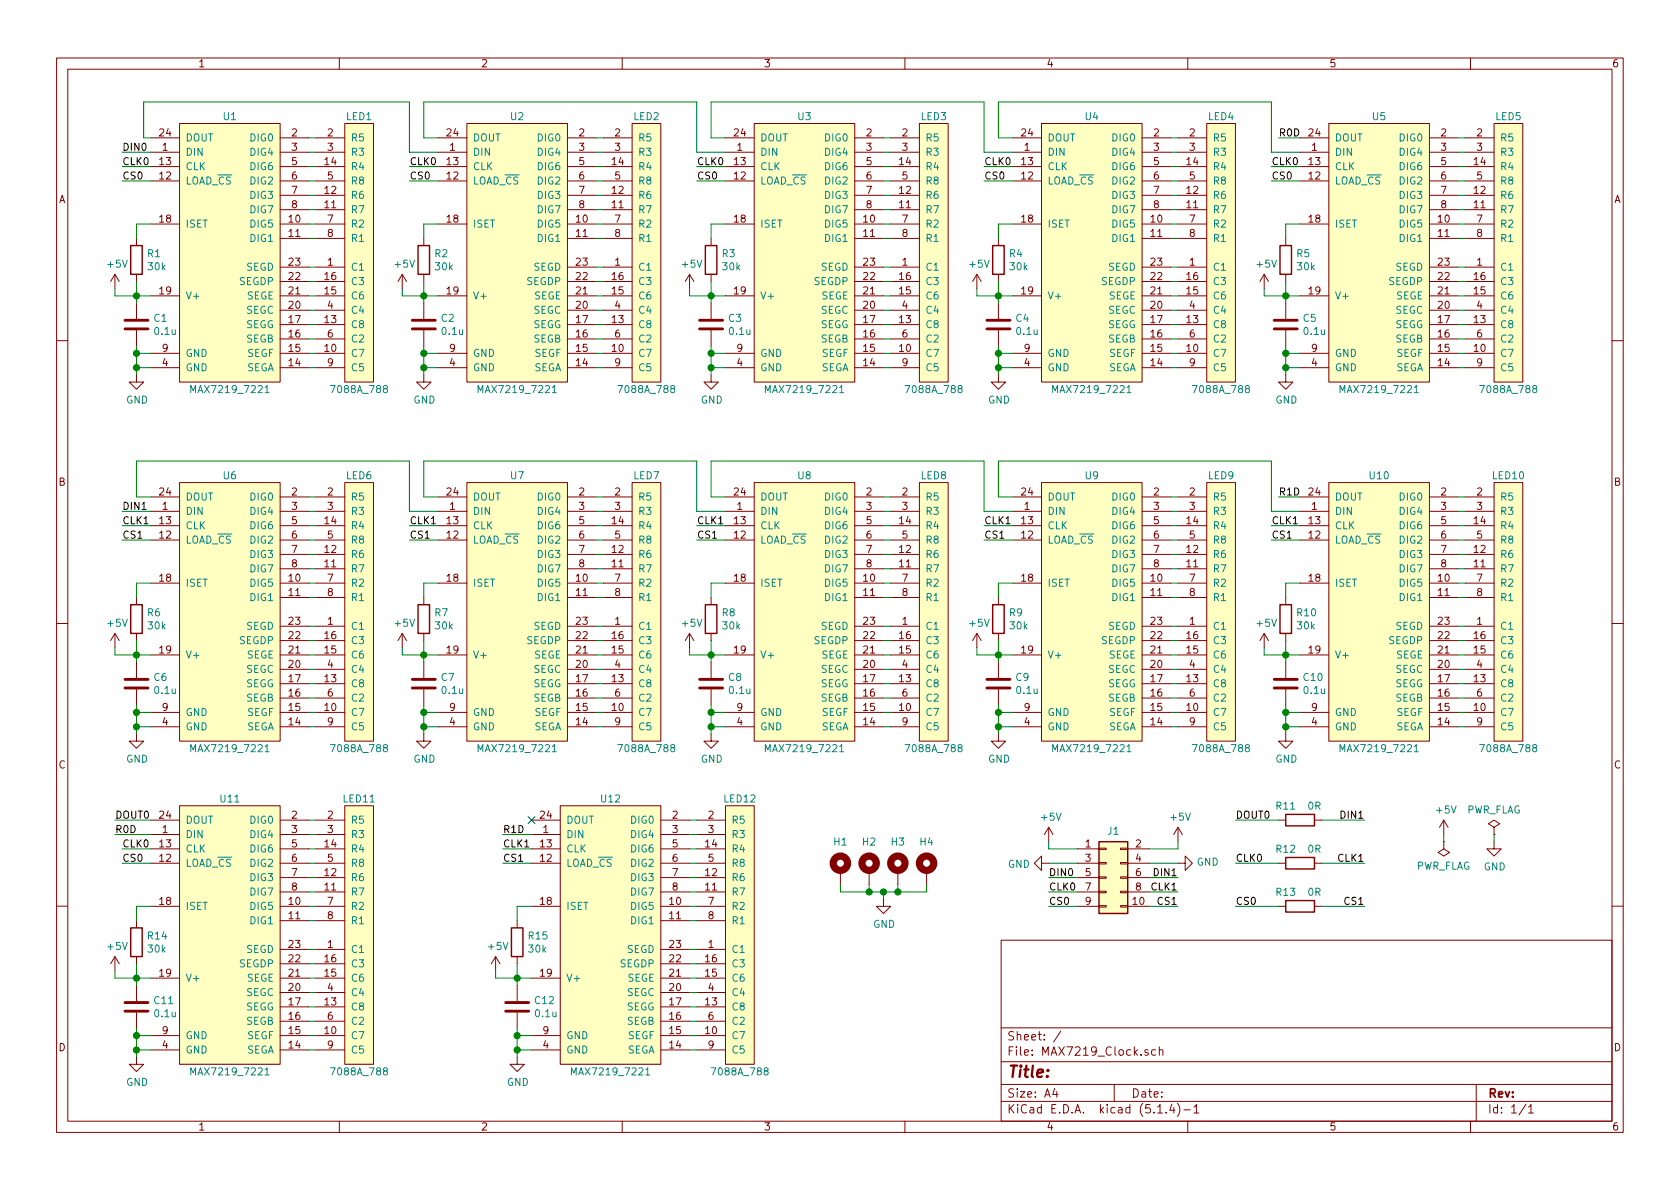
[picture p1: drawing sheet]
<svg xmlns="http://www.w3.org/2000/svg" width="297mm" height="210mm" viewBox="0 0 297 210" stroke-linecap="round" stroke-linejoin="round" font-family="sans-serif">
<defs><g id="words">
<text font-size="2.8" fill="#840000" x="178" y="190.5">Title:</text>
<g font-size="2.1" fill="#840000">
<text x="178" y="184">Sheet: /</text>
<text x="178" y="186.7">File: MAX7219_Clock.sch</text>
<text x="178" y="196.9">KiCad E.D.A. kicad (5.1.4)-1</text>
<text x="178" y="194.1">Size: A4</text>
<text x="200" y="194.1">Date:</text>
<text x="263" y="194.1">Rev:</text>
<text x="263" y="196.9">Id: 1/1</text>
</g>
<g font-size="1.8" fill="#840000">
<text x="35" y="11.9">1</text>
<text x="85" y="11.9">2</text>
<text x="135" y="11.9">3</text>
<text x="185" y="11.9">4</text>
<text x="235" y="11.9">5</text>
<text x="285" y="11.9">6</text>
<text x="28.2" y="29.2">13</text>
<text x="28.2" y="24.1">24</text>
<text x="28.7" y="26.7">1</text>
<text x="51.6" y="24.1">2</text>
<text x="51.6" y="26.7">3</text>
<text x="51.6" y="29.2">5</text>
<text x="57.5" y="29.2">14</text>
<text x="57.9" y="24.1">2</text>
<text x="57.9" y="26.7">3</text>
<text x="79" y="29.2">13</text>
<text x="79" y="24.1">24</text>
<text x="79.5" y="26.7">1</text>
<text x="102.4" y="24.1">2</text>
<text x="102.4" y="26.7">3</text>
<text x="102.4" y="29.2">5</text>
<text x="108.3" y="29.2">14</text>
<text x="108.7" y="24.1">2</text>
<text x="108.7" y="26.7">3</text>
<text x="129.8" y="29.2">13</text>
<text x="129.8" y="24.1">24</text>
<text x="130.3" y="26.7">1</text>
<text x="153.2" y="24.1">2</text>
<text x="153.2" y="26.7">3</text>
<text x="153.2" y="29.2">5</text>
<text x="159.1" y="29.2">14</text>
<text x="159.5" y="24.1">2</text>
<text x="159.5" y="26.7">3</text>
<text x="180.6" y="29.2">13</text>
<text x="180.6" y="24.1">24</text>
<text x="181.1" y="26.7">1</text>
<text x="204" y="24.1">2</text>
<text x="204" y="26.7">3</text>
<text x="204" y="29.2">5</text>
<text x="209.9" y="29.2">14</text>
<text x="210.3" y="24.1">2</text>
<text x="210.3" y="26.7">3</text>
<text x="231.4" y="29.2">13</text>
<text x="231.4" y="24.1">24</text>
<text x="231.9" y="26.7">1</text>
<text x="254.8" y="24.1">2</text>
<text x="254.8" y="26.7">3</text>
<text x="254.8" y="29.2">5</text>
<text x="260.7" y="29.2">14</text>
<text x="261.1" y="24.1">2</text>
<text x="261.1" y="26.7">3</text>
<text x="10.4" y="35.9">A</text>
<text x="28.2" y="31.7">12</text>
<text x="51.6" y="31.7">6</text>
<text x="51.6" y="34.3">7</text>
<text x="57.5" y="34.3">12</text>
<text x="57.9" y="31.7">5</text>
<text x="79" y="31.7">12</text>
<text x="102.4" y="31.7">6</text>
<text x="102.4" y="34.3">7</text>
<text x="108.3" y="34.3">12</text>
<text x="108.7" y="31.7">5</text>
<text x="129.8" y="31.7">12</text>
<text x="153.2" y="31.7">6</text>
<text x="153.2" y="34.3">7</text>
<text x="159.1" y="34.3">12</text>
<text x="159.5" y="31.7">5</text>
<text x="180.6" y="31.7">12</text>
<text x="204" y="31.7">6</text>
<text x="204" y="34.3">7</text>
<text x="209.9" y="34.3">12</text>
<text x="210.3" y="31.7">5</text>
<text x="231.4" y="31.7">12</text>
<text x="254.8" y="31.7">6</text>
<text x="254.8" y="34.3">7</text>
<text x="260.7" y="34.3">12</text>
<text x="261.1" y="31.7">5</text>
<text x="285.4" y="35.9">A</text>
<text x="28.2" y="39.4">18</text>
<text x="51.1" y="39.4">10</text>
<text x="51.1" y="41.9">11</text>
<text x="51.6" y="36.8">8</text>
<text x="57.5" y="36.8">11</text>
<text x="57.9" y="39.4">7</text>
<text x="57.9" y="41.9">8</text>
<text x="79" y="39.4">18</text>
<text x="101.9" y="39.4">10</text>
<text x="101.9" y="41.9">11</text>
<text x="102.4" y="36.8">8</text>
<text x="108.3" y="36.8">11</text>
<text x="108.7" y="39.4">7</text>
<text x="108.7" y="41.9">8</text>
<text x="129.8" y="39.4">18</text>
<text x="152.7" y="39.4">10</text>
<text x="152.7" y="41.9">11</text>
<text x="153.2" y="36.8">8</text>
<text x="159.1" y="36.8">11</text>
<text x="159.5" y="39.4">7</text>
<text x="159.5" y="41.9">8</text>
<text x="180.6" y="39.4">18</text>
<text x="203.5" y="39.4">10</text>
<text x="203.5" y="41.9">11</text>
<text x="204" y="36.8">8</text>
<text x="209.9" y="36.8">11</text>
<text x="210.3" y="39.4">7</text>
<text x="210.3" y="41.9">8</text>
<text x="231.4" y="39.4">18</text>
<text x="254.3" y="39.4">10</text>
<text x="254.3" y="41.9">11</text>
<text x="254.8" y="36.8">8</text>
<text x="260.7" y="36.8">11</text>
<text x="261.1" y="39.4">7</text>
<text x="261.1" y="41.9">8</text>
<text x="51.1" y="47">23</text>
<text x="57.9" y="47">1</text>
<text x="101.9" y="47">23</text>
<text x="108.7" y="47">1</text>
<text x="152.7" y="47">23</text>
<text x="159.5" y="47">1</text>
<text x="203.5" y="47">23</text>
<text x="210.3" y="47">1</text>
<text x="254.3" y="47">23</text>
<text x="261.1" y="47">1</text>
<text x="28.2" y="52.1">19</text>
<text x="51.1" y="52.1">21</text>
<text x="51.1" y="49.5">22</text>
<text x="57.5" y="52.1">15</text>
<text x="57.5" y="49.5">16</text>
<text x="79" y="52.1">19</text>
<text x="101.9" y="52.1">21</text>
<text x="101.9" y="49.5">22</text>
<text x="108.3" y="52.1">15</text>
<text x="108.3" y="49.5">16</text>
<text x="129.8" y="52.1">19</text>
<text x="152.7" y="52.1">21</text>
<text x="152.7" y="49.5">22</text>
<text x="159.1" y="52.1">15</text>
<text x="159.1" y="49.5">16</text>
<text x="180.6" y="52.1">19</text>
<text x="203.5" y="52.1">21</text>
<text x="203.5" y="49.5">22</text>
<text x="209.9" y="52.1">15</text>
<text x="209.9" y="49.5">16</text>
<text x="231.4" y="52.1">19</text>
<text x="254.3" y="52.1">21</text>
<text x="254.3" y="49.5">22</text>
<text x="260.7" y="52.1">15</text>
<text x="260.7" y="49.5">16</text>
<text x="51.1" y="59.7">16</text>
<text x="51.1" y="57.1">17</text>
<text x="51.1" y="54.6">20</text>
<text x="57.5" y="57.1">13</text>
<text x="57.9" y="54.6">4</text>
<text x="57.9" y="59.7">6</text>
<text x="101.9" y="59.7">16</text>
<text x="101.9" y="57.1">17</text>
<text x="101.9" y="54.6">20</text>
<text x="108.3" y="57.1">13</text>
<text x="108.7" y="54.6">4</text>
<text x="108.7" y="59.7">6</text>
<text x="152.7" y="59.7">16</text>
<text x="152.7" y="57.1">17</text>
<text x="152.7" y="54.6">20</text>
<text x="159.1" y="57.1">13</text>
<text x="159.5" y="54.6">4</text>
<text x="159.5" y="59.7">6</text>
<text x="203.5" y="59.7">16</text>
<text x="203.5" y="57.1">17</text>
<text x="203.5" y="54.6">20</text>
<text x="209.9" y="57.1">13</text>
<text x="210.3" y="54.6">4</text>
<text x="210.3" y="59.7">6</text>
<text x="254.3" y="59.7">16</text>
<text x="254.3" y="57.1">17</text>
<text x="254.3" y="54.6">20</text>
<text x="260.7" y="57.1">13</text>
<text x="261.1" y="54.6">4</text>
<text x="261.1" y="59.7">6</text>
<text x="28.7" y="64.8">4</text>
<text x="28.7" y="62.2">9</text>
<text x="51.1" y="64.8">14</text>
<text x="51.1" y="62.2">15</text>
<text x="57.5" y="62.2">10</text>
<text x="57.9" y="64.8">9</text>
<text x="79.5" y="64.8">4</text>
<text x="79.5" y="62.2">9</text>
<text x="101.9" y="64.8">14</text>
<text x="101.9" y="62.2">15</text>
<text x="108.3" y="62.2">10</text>
<text x="108.7" y="64.8">9</text>
<text x="130.3" y="64.8">4</text>
<text x="130.3" y="62.2">9</text>
<text x="152.7" y="64.8">14</text>
<text x="152.7" y="62.2">15</text>
<text x="159.1" y="62.2">10</text>
<text x="159.5" y="64.8">9</text>
<text x="181.1" y="64.8">4</text>
<text x="181.1" y="62.2">9</text>
<text x="203.5" y="64.8">14</text>
<text x="203.5" y="62.2">15</text>
<text x="209.9" y="62.2">10</text>
<text x="210.3" y="64.8">9</text>
<text x="231.9" y="64.8">4</text>
<text x="231.9" y="62.2">9</text>
<text x="254.3" y="64.8">14</text>
<text x="254.3" y="62.2">15</text>
<text x="260.7" y="62.2">10</text>
<text x="261.1" y="64.8">9</text>
<text x="10.4" y="85.9">B</text>
<text x="28.2" y="87.6">24</text>
<text x="51.6" y="87.6">2</text>
<text x="57.9" y="87.6">2</text>
<text x="79" y="87.6">24</text>
<text x="102.4" y="87.6">2</text>
<text x="108.7" y="87.6">2</text>
<text x="129.8" y="87.6">24</text>
<text x="153.2" y="87.6">2</text>
<text x="159.5" y="87.6">2</text>
<text x="180.6" y="87.6">24</text>
<text x="204" y="87.6">2</text>
<text x="210.3" y="87.6">2</text>
<text x="231.4" y="87.6">24</text>
<text x="254.8" y="87.6">2</text>
<text x="261.1" y="87.6">2</text>
<text x="285.4" y="85.9">B</text>
<text x="28.2" y="95.2">12</text>
<text x="28.2" y="92.7">13</text>
<text x="28.7" y="90.2">1</text>
<text x="51.6" y="90.2">3</text>
<text x="51.6" y="92.7">5</text>
<text x="51.6" y="95.2">6</text>
<text x="57.5" y="92.7">14</text>
<text x="57.9" y="90.2">3</text>
<text x="57.9" y="95.2">5</text>
<text x="79" y="95.2">12</text>
<text x="79" y="92.7">13</text>
<text x="79.5" y="90.2">1</text>
<text x="102.4" y="90.2">3</text>
<text x="102.4" y="92.7">5</text>
<text x="102.4" y="95.2">6</text>
<text x="108.3" y="92.7">14</text>
<text x="108.7" y="90.2">3</text>
<text x="108.7" y="95.2">5</text>
<text x="129.8" y="95.2">12</text>
<text x="129.8" y="92.7">13</text>
<text x="130.3" y="90.2">1</text>
<text x="153.2" y="90.2">3</text>
<text x="153.2" y="92.7">5</text>
<text x="153.2" y="95.2">6</text>
<text x="159.1" y="92.7">14</text>
<text x="159.5" y="90.2">3</text>
<text x="159.5" y="95.2">5</text>
<text x="180.6" y="95.2">12</text>
<text x="180.6" y="92.7">13</text>
<text x="181.1" y="90.2">1</text>
<text x="204" y="90.2">3</text>
<text x="204" y="92.7">5</text>
<text x="204" y="95.2">6</text>
<text x="209.9" y="92.7">14</text>
<text x="210.3" y="90.2">3</text>
<text x="210.3" y="95.2">5</text>
<text x="231.4" y="95.2">12</text>
<text x="231.4" y="92.7">13</text>
<text x="231.9" y="90.2">1</text>
<text x="254.8" y="90.2">3</text>
<text x="254.8" y="92.7">5</text>
<text x="254.8" y="95.2">6</text>
<text x="260.7" y="92.7">14</text>
<text x="261.1" y="90.2">3</text>
<text x="261.1" y="95.2">5</text>
<text x="51.6" y="97.8">7</text>
<text x="51.6" y="100.3">8</text>
<text x="57.5" y="100.3">11</text>
<text x="57.5" y="97.8">12</text>
<text x="102.4" y="97.8">7</text>
<text x="102.4" y="100.3">8</text>
<text x="108.3" y="100.3">11</text>
<text x="108.3" y="97.8">12</text>
<text x="153.2" y="97.8">7</text>
<text x="153.2" y="100.3">8</text>
<text x="159.1" y="100.3">11</text>
<text x="159.1" y="97.8">12</text>
<text x="204" y="97.8">7</text>
<text x="204" y="100.3">8</text>
<text x="209.9" y="100.3">11</text>
<text x="209.9" y="97.8">12</text>
<text x="254.8" y="97.8">7</text>
<text x="254.8" y="100.3">8</text>
<text x="260.7" y="100.3">11</text>
<text x="260.7" y="97.8">12</text>
<text x="28.2" y="102.9">18</text>
<text x="51.1" y="102.9">10</text>
<text x="51.1" y="105.4">11</text>
<text x="57.9" y="102.9">7</text>
<text x="57.9" y="105.4">8</text>
<text x="79" y="102.9">18</text>
<text x="101.9" y="102.9">10</text>
<text x="101.9" y="105.4">11</text>
<text x="108.7" y="102.9">7</text>
<text x="108.7" y="105.4">8</text>
<text x="129.8" y="102.9">18</text>
<text x="152.7" y="102.9">10</text>
<text x="152.7" y="105.4">11</text>
<text x="159.5" y="102.9">7</text>
<text x="159.5" y="105.4">8</text>
<text x="180.6" y="102.9">18</text>
<text x="203.5" y="102.9">10</text>
<text x="203.5" y="105.4">11</text>
<text x="210.3" y="102.9">7</text>
<text x="210.3" y="105.4">8</text>
<text x="231.4" y="102.9">18</text>
<text x="254.3" y="102.9">10</text>
<text x="254.3" y="105.4">11</text>
<text x="261.1" y="102.9">7</text>
<text x="261.1" y="105.4">8</text>
<text x="51.1" y="113">22</text>
<text x="51.1" y="110.5">23</text>
<text x="57.5" y="113">16</text>
<text x="57.9" y="110.5">1</text>
<text x="101.9" y="113">22</text>
<text x="101.9" y="110.5">23</text>
<text x="108.3" y="113">16</text>
<text x="108.7" y="110.5">1</text>
<text x="152.7" y="113">22</text>
<text x="152.7" y="110.5">23</text>
<text x="159.1" y="113">16</text>
<text x="159.5" y="110.5">1</text>
<text x="203.5" y="113">22</text>
<text x="203.5" y="110.5">23</text>
<text x="209.9" y="113">16</text>
<text x="210.3" y="110.5">1</text>
<text x="254.3" y="113">22</text>
<text x="254.3" y="110.5">23</text>
<text x="260.7" y="113">16</text>
<text x="261.1" y="110.5">1</text>
<text x="28.2" y="115.6">19</text>
<text x="51.1" y="118.1">20</text>
<text x="51.1" y="115.6">21</text>
<text x="57.5" y="115.6">15</text>
<text x="57.9" y="118.1">4</text>
<text x="79" y="115.6">19</text>
<text x="101.9" y="118.1">20</text>
<text x="101.9" y="115.6">21</text>
<text x="108.3" y="115.6">15</text>
<text x="108.7" y="118.1">4</text>
<text x="129.8" y="115.6">19</text>
<text x="152.7" y="118.1">20</text>
<text x="152.7" y="115.6">21</text>
<text x="159.1" y="115.6">15</text>
<text x="159.5" y="118.1">4</text>
<text x="180.6" y="115.6">19</text>
<text x="203.5" y="118.1">20</text>
<text x="203.5" y="115.6">21</text>
<text x="209.9" y="115.6">15</text>
<text x="210.3" y="118.1">4</text>
<text x="231.4" y="115.6">19</text>
<text x="254.3" y="118.1">20</text>
<text x="254.3" y="115.6">21</text>
<text x="260.7" y="115.6">15</text>
<text x="261.1" y="118.1">4</text>
<text x="28.7" y="125.7">9</text>
<text x="51.1" y="125.7">15</text>
<text x="51.1" y="123.2">16</text>
<text x="51.1" y="120.6">17</text>
<text x="57.5" y="125.7">10</text>
<text x="57.5" y="120.6">13</text>
<text x="57.9" y="123.2">6</text>
<text x="79.5" y="125.7">9</text>
<text x="101.9" y="125.7">15</text>
<text x="101.9" y="123.2">16</text>
<text x="101.9" y="120.6">17</text>
<text x="108.3" y="125.7">10</text>
<text x="108.3" y="120.6">13</text>
<text x="108.7" y="123.2">6</text>
<text x="130.3" y="125.7">9</text>
<text x="152.7" y="125.7">15</text>
<text x="152.7" y="123.2">16</text>
<text x="152.7" y="120.6">17</text>
<text x="159.1" y="125.7">10</text>
<text x="159.1" y="120.6">13</text>
<text x="159.5" y="123.2">6</text>
<text x="181.1" y="125.7">9</text>
<text x="203.5" y="125.7">15</text>
<text x="203.5" y="123.2">16</text>
<text x="203.5" y="120.6">17</text>
<text x="209.9" y="125.7">10</text>
<text x="209.9" y="120.6">13</text>
<text x="210.3" y="123.2">6</text>
<text x="231.9" y="125.7">9</text>
<text x="254.3" y="125.7">15</text>
<text x="254.3" y="123.2">16</text>
<text x="254.3" y="120.6">17</text>
<text x="260.7" y="125.7">10</text>
<text x="260.7" y="120.6">13</text>
<text x="261.1" y="123.2">6</text>
<text x="28.7" y="128.3">4</text>
<text x="51.1" y="128.3">14</text>
<text x="57.9" y="128.3">9</text>
<text x="79.5" y="128.3">4</text>
<text x="101.9" y="128.3">14</text>
<text x="108.7" y="128.3">9</text>
<text x="130.3" y="128.3">4</text>
<text x="152.7" y="128.3">14</text>
<text x="159.5" y="128.3">9</text>
<text x="181.1" y="128.3">4</text>
<text x="203.5" y="128.3">14</text>
<text x="210.3" y="128.3">9</text>
<text x="231.9" y="128.3">4</text>
<text x="254.3" y="128.3">14</text>
<text x="261.1" y="128.3">9</text>
<text x="10.4" y="135.9">C</text>
<text x="285.4" y="135.9">C</text>
<text x="28.2" y="149.9">13</text>
<text x="28.2" y="144.8">24</text>
<text x="28.7" y="147.3">1</text>
<text x="51.6" y="144.8">2</text>
<text x="51.6" y="147.3">3</text>
<text x="51.6" y="149.9">5</text>
<text x="57.5" y="149.9">14</text>
<text x="57.9" y="144.8">2</text>
<text x="57.9" y="147.3">3</text>
<text x="95.6" y="149.9">13</text>
<text x="95.6" y="144.8">24</text>
<text x="96" y="147.3">1</text>
<text x="118.9" y="144.8">2</text>
<text x="118.9" y="147.3">3</text>
<text x="118.9" y="149.9">5</text>
<text x="124.8" y="149.9">14</text>
<text x="125.2" y="144.8">2</text>
<text x="125.2" y="147.3">3</text>
<text x="191.9" y="149.9">1</text>
<text x="200.8" y="149.9">2</text>
<text x="28.2" y="152.4">12</text>
<text x="51.6" y="152.4">6</text>
<text x="51.6" y="154.9">7</text>
<text x="57.5" y="154.9">12</text>
<text x="57.9" y="152.4">5</text>
<text x="95.6" y="152.4">12</text>
<text x="118.9" y="152.4">6</text>
<text x="118.9" y="154.9">7</text>
<text x="124.8" y="154.9">12</text>
<text x="125.2" y="152.4">5</text>
<text x="191.9" y="152.4">3</text>
<text x="191.9" y="154.9">5</text>
<text x="200.8" y="152.4">4</text>
<text x="200.8" y="154.9">6</text>
<text x="28.2" y="160">18</text>
<text x="51.1" y="160">10</text>
<text x="51.6" y="157.5">8</text>
<text x="57.5" y="157.5">11</text>
<text x="57.9" y="160">7</text>
<text x="95.6" y="160">18</text>
<text x="118.4" y="160">10</text>
<text x="118.9" y="157.5">8</text>
<text x="124.8" y="157.5">11</text>
<text x="125.2" y="160">7</text>
<text x="191.9" y="157.5">7</text>
<text x="191.9" y="160">9</text>
<text x="200.3" y="160">10</text>
<text x="200.8" y="157.5">8</text>
<text x="51.1" y="162.6">11</text>
<text x="51.1" y="167.6">23</text>
<text x="57.9" y="167.6">1</text>
<text x="57.9" y="162.6">8</text>
<text x="118.4" y="162.6">11</text>
<text x="118.4" y="167.6">23</text>
<text x="125.2" y="167.6">1</text>
<text x="125.2" y="162.6">8</text>
<text x="28.2" y="172.7">19</text>
<text x="51.1" y="172.7">21</text>
<text x="51.1" y="170.2">22</text>
<text x="57.5" y="172.7">15</text>
<text x="57.5" y="170.2">16</text>
<text x="95.6" y="172.7">19</text>
<text x="118.4" y="172.7">21</text>
<text x="118.4" y="170.2">22</text>
<text x="124.8" y="172.7">15</text>
<text x="124.8" y="170.2">16</text>
<text x="51.1" y="177.8">17</text>
<text x="51.1" y="175.3">20</text>
<text x="57.5" y="177.8">13</text>
<text x="57.9" y="175.3">4</text>
<text x="118.4" y="177.8">17</text>
<text x="118.4" y="175.3">20</text>
<text x="124.8" y="177.8">13</text>
<text x="125.2" y="175.3">4</text>
<text x="10.4" y="185.9">D</text>
<text x="28.7" y="185.4">4</text>
<text x="28.7" y="182.9">9</text>
<text x="51.1" y="185.4">14</text>
<text x="51.1" y="182.9">15</text>
<text x="51.1" y="180.3">16</text>
<text x="57.5" y="182.9">10</text>
<text x="57.9" y="180.3">6</text>
<text x="57.9" y="185.4">9</text>
<text x="96" y="185.4">4</text>
<text x="96" y="182.9">9</text>
<text x="118.4" y="185.4">14</text>
<text x="118.4" y="182.9">15</text>
<text x="118.4" y="180.3">16</text>
<text x="124.8" y="182.9">10</text>
<text x="125.2" y="180.3">6</text>
<text x="125.2" y="185.4">9</text>
<text x="285.4" y="185.9">D</text>
<text x="35" y="199.9">1</text>
<text x="85" y="199.9">2</text>
<text x="135" y="199.9">3</text>
<text x="185" y="199.9">4</text>
<text x="235" y="199.9">5</text>
<text x="285" y="199.9">6</text>
</g>
<g font-size="1.8" fill="#008484">
<text x="39.5" y="21.3">U1</text>
<text x="61.2" y="21.3">LED1</text>
<text x="90.3" y="21.3">U2</text>
<text x="112" y="21.3">LED2</text>
<text x="141.1" y="21.3">U3</text>
<text x="162.8" y="21.3">LED3</text>
<text x="191.9" y="21.3">U4</text>
<text x="213.6" y="21.3">LED4</text>
<text x="242.7" y="21.3">U5</text>
<text x="264.4" y="21.3">LED5</text>
<text x="32.8" y="27.6">DIN</text>
<text x="32.8" y="25">DOUT</text>
<text x="44.4" y="25">DIG0</text>
<text x="44.4" y="27.6">DIG4</text>
<text x="62" y="25">R5</text>
<text x="62" y="27.6">R3</text>
<text x="83.6" y="27.6">DIN</text>
<text x="83.6" y="25">DOUT</text>
<text x="95.2" y="25">DIG0</text>
<text x="95.2" y="27.6">DIG4</text>
<text x="112.8" y="25">R5</text>
<text x="112.8" y="27.6">R3</text>
<text x="134.4" y="27.6">DIN</text>
<text x="134.4" y="25">DOUT</text>
<text x="146" y="25">DIG0</text>
<text x="146" y="27.6">DIG4</text>
<text x="163.6" y="25">R5</text>
<text x="163.6" y="27.6">R3</text>
<text x="185.2" y="27.6">DIN</text>
<text x="185.2" y="25">DOUT</text>
<text x="196.8" y="25">DIG0</text>
<text x="196.8" y="27.6">DIG4</text>
<text x="214.4" y="25">R5</text>
<text x="214.4" y="27.6">R3</text>
<text x="236" y="27.6">DIN</text>
<text x="236" y="25">DOUT</text>
<text x="247.6" y="25">DIG0</text>
<text x="247.6" y="27.6">DIG4</text>
<text x="265.2" y="25">R5</text>
<text x="265.2" y="27.6">R3</text>
<text x="32.8" y="32.6">LOAD_CS</text>
<text x="32.8" y="30.1">CLK</text>
<text x="44.4" y="30.1">DIG6</text>
<text x="44.4" y="32.6">DIG2</text>
<text x="44.4" y="35.2">DIG3</text>
<text x="62" y="35.2">R6</text>
<text x="62" y="30.1">R4</text>
<text x="62" y="32.6">R8</text>
<text x="83.6" y="32.6">LOAD_CS</text>
<text x="83.6" y="30.1">CLK</text>
<text x="95.2" y="30.1">DIG6</text>
<text x="95.2" y="32.6">DIG2</text>
<text x="95.2" y="35.2">DIG3</text>
<text x="112.8" y="35.2">R6</text>
<text x="112.8" y="30.1">R4</text>
<text x="112.8" y="32.6">R8</text>
<text x="134.4" y="32.6">LOAD_CS</text>
<text x="134.4" y="30.1">CLK</text>
<text x="146" y="30.1">DIG6</text>
<text x="146" y="32.6">DIG2</text>
<text x="146" y="35.2">DIG3</text>
<text x="163.6" y="35.2">R6</text>
<text x="163.6" y="30.1">R4</text>
<text x="163.6" y="32.6">R8</text>
<text x="185.2" y="32.6">LOAD_CS</text>
<text x="185.2" y="30.1">CLK</text>
<text x="196.8" y="30.1">DIG6</text>
<text x="196.8" y="32.6">DIG2</text>
<text x="196.8" y="35.2">DIG3</text>
<text x="214.4" y="35.2">R6</text>
<text x="214.4" y="30.1">R4</text>
<text x="214.4" y="32.6">R8</text>
<text x="236" y="32.6">LOAD_CS</text>
<text x="236" y="30.1">CLK</text>
<text x="247.6" y="30.1">DIG6</text>
<text x="247.6" y="32.6">DIG2</text>
<text x="247.6" y="35.2">DIG3</text>
<text x="265.2" y="35.2">R6</text>
<text x="265.2" y="30.1">R4</text>
<text x="265.2" y="32.6">R8</text>
<text x="32.8" y="40.3">ISET</text>
<text x="44.4" y="40.3">DIG5</text>
<text x="44.4" y="37.7">DIG7</text>
<text x="62" y="37.7">R7</text>
<text x="62" y="40.3">R2</text>
<text x="83.6" y="40.3">ISET</text>
<text x="95.2" y="40.3">DIG5</text>
<text x="95.2" y="37.7">DIG7</text>
<text x="112.8" y="37.7">R7</text>
<text x="112.8" y="40.3">R2</text>
<text x="134.4" y="40.3">ISET</text>
<text x="146" y="40.3">DIG5</text>
<text x="146" y="37.7">DIG7</text>
<text x="163.6" y="37.7">R7</text>
<text x="163.6" y="40.3">R2</text>
<text x="185.2" y="40.3">ISET</text>
<text x="196.8" y="40.3">DIG5</text>
<text x="196.8" y="37.7">DIG7</text>
<text x="214.4" y="37.7">R7</text>
<text x="214.4" y="40.3">R2</text>
<text x="236" y="40.3">ISET</text>
<text x="247.6" y="40.3">DIG5</text>
<text x="247.6" y="37.7">DIG7</text>
<text x="265.2" y="37.7">R7</text>
<text x="265.2" y="40.3">R2</text>
<text x="19.1" y="47.3">+5V</text>
<text x="26.1" y="45.5">R1</text>
<text x="26.2" y="47.8">30k</text>
<text x="43.5" y="47.9">SEGD</text>
<text x="44.4" y="42.8">DIG1</text>
<text x="62" y="47.9">C1</text>
<text x="62" y="42.8">R1</text>
<text x="69.9" y="47.3">+5V</text>
<text x="76.9" y="45.5">R2</text>
<text x="77" y="47.8">30k</text>
<text x="94.3" y="47.9">SEGD</text>
<text x="95.2" y="42.8">DIG1</text>
<text x="112.8" y="47.9">C1</text>
<text x="112.8" y="42.8">R1</text>
<text x="120.7" y="47.3">+5V</text>
<text x="127.7" y="45.5">R3</text>
<text x="127.8" y="47.8">30k</text>
<text x="145.1" y="47.9">SEGD</text>
<text x="146" y="42.8">DIG1</text>
<text x="163.6" y="47.9">C1</text>
<text x="163.6" y="42.8">R1</text>
<text x="171.5" y="47.3">+5V</text>
<text x="178.5" y="45.5">R4</text>
<text x="178.6" y="47.8">30k</text>
<text x="195.9" y="47.9">SEGD</text>
<text x="196.8" y="42.8">DIG1</text>
<text x="214.4" y="47.9">C1</text>
<text x="214.4" y="42.8">R1</text>
<text x="222.3" y="47.3">+5V</text>
<text x="229.3" y="45.5">R5</text>
<text x="229.4" y="47.8">30k</text>
<text x="246.7" y="47.9">SEGD</text>
<text x="247.6" y="42.8">DIG1</text>
<text x="265.2" y="47.9">C1</text>
<text x="265.2" y="42.8">R1</text>
<text x="32.8" y="53">V+</text>
<text x="42.3" y="50.4">SEGDP</text>
<text x="43.6" y="53">SEGE</text>
<text x="62" y="53">C6</text>
<text x="62" y="50.4">C3</text>
<text x="83.6" y="53">V+</text>
<text x="93.1" y="50.4">SEGDP</text>
<text x="94.4" y="53">SEGE</text>
<text x="112.8" y="53">C6</text>
<text x="112.8" y="50.4">C3</text>
<text x="134.4" y="53">V+</text>
<text x="143.9" y="50.4">SEGDP</text>
<text x="145.2" y="53">SEGE</text>
<text x="163.6" y="53">C6</text>
<text x="163.6" y="50.4">C3</text>
<text x="185.2" y="53">V+</text>
<text x="194.7" y="50.4">SEGDP</text>
<text x="196" y="53">SEGE</text>
<text x="214.4" y="53">C6</text>
<text x="214.4" y="50.4">C3</text>
<text x="236" y="53">V+</text>
<text x="245.5" y="50.4">SEGDP</text>
<text x="246.8" y="53">SEGE</text>
<text x="265.2" y="53">C6</text>
<text x="265.2" y="50.4">C3</text>
<text x="27.3" y="56.9">C1</text>
<text x="27.5" y="59.2">0.1u</text>
<text x="43.4" y="58">SEGG</text>
<text x="43.5" y="55.5">SEGC</text>
<text x="62" y="58">C8</text>
<text x="62" y="55.5">C4</text>
<text x="78.1" y="56.9">C2</text>
<text x="78.3" y="59.2">0.1u</text>
<text x="94.2" y="58">SEGG</text>
<text x="94.3" y="55.5">SEGC</text>
<text x="112.8" y="58">C8</text>
<text x="112.8" y="55.5">C4</text>
<text x="128.9" y="56.9">C3</text>
<text x="129.1" y="59.2">0.1u</text>
<text x="145" y="58">SEGG</text>
<text x="145.1" y="55.5">SEGC</text>
<text x="163.6" y="58">C8</text>
<text x="163.6" y="55.5">C4</text>
<text x="179.7" y="56.9">C4</text>
<text x="179.9" y="59.2">0.1u</text>
<text x="195.8" y="58">SEGG</text>
<text x="195.9" y="55.5">SEGC</text>
<text x="214.4" y="58">C8</text>
<text x="214.4" y="55.5">C4</text>
<text x="230.5" y="56.9">C5</text>
<text x="230.7" y="59.2">0.1u</text>
<text x="246.6" y="58">SEGG</text>
<text x="246.7" y="55.5">SEGC</text>
<text x="265.2" y="58">C8</text>
<text x="265.2" y="55.5">C4</text>
<text x="32.8" y="65.7">GND</text>
<text x="32.8" y="63.1">GND</text>
<text x="43.5" y="65.7">SEGA</text>
<text x="43.5" y="60.6">SEGB</text>
<text x="43.7" y="63.1">SEGF</text>
<text x="62" y="63.1">C7</text>
<text x="62" y="60.6">C2</text>
<text x="62" y="65.7">C5</text>
<text x="83.6" y="65.7">GND</text>
<text x="83.6" y="63.1">GND</text>
<text x="94.3" y="65.7">SEGA</text>
<text x="94.3" y="60.6">SEGB</text>
<text x="94.5" y="63.1">SEGF</text>
<text x="112.8" y="63.1">C7</text>
<text x="112.8" y="60.6">C2</text>
<text x="112.8" y="65.7">C5</text>
<text x="134.4" y="65.7">GND</text>
<text x="134.4" y="63.1">GND</text>
<text x="145.1" y="65.7">SEGA</text>
<text x="145.1" y="60.6">SEGB</text>
<text x="145.3" y="63.1">SEGF</text>
<text x="163.6" y="63.1">C7</text>
<text x="163.6" y="60.6">C2</text>
<text x="163.6" y="65.7">C5</text>
<text x="185.2" y="65.7">GND</text>
<text x="185.2" y="63.1">GND</text>
<text x="195.9" y="65.7">SEGA</text>
<text x="195.9" y="60.6">SEGB</text>
<text x="196.1" y="63.1">SEGF</text>
<text x="214.4" y="63.1">C7</text>
<text x="214.4" y="60.6">C2</text>
<text x="214.4" y="65.7">C5</text>
<text x="236" y="65.7">GND</text>
<text x="236" y="63.1">GND</text>
<text x="246.7" y="65.7">SEGA</text>
<text x="246.7" y="60.6">SEGB</text>
<text x="246.9" y="63.1">SEGF</text>
<text x="265.2" y="63.1">C7</text>
<text x="265.2" y="60.6">C2</text>
<text x="265.2" y="65.7">C5</text>
<text x="22.3" y="71.4">GND</text>
<text x="34.3" y="69.5">MAX7219_7221</text>
<text x="58.9" y="69.5">7088A_788</text>
<text x="73.1" y="71.4">GND</text>
<text x="85.1" y="69.5">MAX7219_7221</text>
<text x="109.7" y="69.5">7088A_788</text>
<text x="123.9" y="71.4">GND</text>
<text x="135.9" y="69.5">MAX7219_7221</text>
<text x="160.5" y="69.5">7088A_788</text>
<text x="174.7" y="71.4">GND</text>
<text x="186.7" y="69.5">MAX7219_7221</text>
<text x="211.3" y="69.5">7088A_788</text>
<text x="225.5" y="71.4">GND</text>
<text x="237.5" y="69.5">MAX7219_7221</text>
<text x="262.1" y="69.5">7088A_788</text>
<text x="32.8" y="88.5">DOUT</text>
<text x="39.5" y="84.8">U6</text>
<text x="44.4" y="88.5">DIG0</text>
<text x="61.2" y="84.8">LED6</text>
<text x="62" y="88.5">R5</text>
<text x="83.6" y="88.5">DOUT</text>
<text x="90.3" y="84.8">U7</text>
<text x="95.2" y="88.5">DIG0</text>
<text x="112" y="84.8">LED7</text>
<text x="112.8" y="88.5">R5</text>
<text x="134.4" y="88.5">DOUT</text>
<text x="141.1" y="84.8">U8</text>
<text x="146" y="88.5">DIG0</text>
<text x="162.8" y="84.8">LED8</text>
<text x="163.6" y="88.5">R5</text>
<text x="185.2" y="88.5">DOUT</text>
<text x="191.9" y="84.8">U9</text>
<text x="196.8" y="88.5">DIG0</text>
<text x="213.6" y="84.8">LED9</text>
<text x="214.4" y="88.5">R5</text>
<text x="236" y="88.5">DOUT</text>
<text x="242.2" y="84.8">U10</text>
<text x="247.6" y="88.5">DIG0</text>
<text x="264" y="84.8">LED10</text>
<text x="265.2" y="88.5">R5</text>
<text x="32.8" y="91.1">DIN</text>
<text x="32.8" y="93.6">CLK</text>
<text x="44.4" y="91.1">DIG4</text>
<text x="44.4" y="93.6">DIG6</text>
<text x="62" y="93.6">R4</text>
<text x="62" y="91.1">R3</text>
<text x="83.6" y="91.1">DIN</text>
<text x="83.6" y="93.6">CLK</text>
<text x="95.2" y="91.1">DIG4</text>
<text x="95.2" y="93.6">DIG6</text>
<text x="112.8" y="93.6">R4</text>
<text x="112.8" y="91.1">R3</text>
<text x="134.4" y="91.1">DIN</text>
<text x="134.4" y="93.6">CLK</text>
<text x="146" y="91.1">DIG4</text>
<text x="146" y="93.6">DIG6</text>
<text x="163.6" y="93.6">R4</text>
<text x="163.6" y="91.1">R3</text>
<text x="185.2" y="91.1">DIN</text>
<text x="185.2" y="93.6">CLK</text>
<text x="196.8" y="91.1">DIG4</text>
<text x="196.8" y="93.6">DIG6</text>
<text x="214.4" y="93.6">R4</text>
<text x="214.4" y="91.1">R3</text>
<text x="236" y="91.1">DIN</text>
<text x="236" y="93.6">CLK</text>
<text x="247.6" y="91.1">DIG4</text>
<text x="247.6" y="93.6">DIG6</text>
<text x="265.2" y="93.6">R4</text>
<text x="265.2" y="91.1">R3</text>
<text x="32.8" y="96.1">LOAD_CS</text>
<text x="44.4" y="96.1">DIG2</text>
<text x="44.4" y="98.7">DIG3</text>
<text x="44.4" y="101.2">DIG7</text>
<text x="62" y="101.2">R7</text>
<text x="62" y="98.7">R6</text>
<text x="62" y="96.1">R8</text>
<text x="83.6" y="96.1">LOAD_CS</text>
<text x="95.2" y="96.1">DIG2</text>
<text x="95.2" y="98.7">DIG3</text>
<text x="95.2" y="101.2">DIG7</text>
<text x="112.8" y="101.2">R7</text>
<text x="112.8" y="98.7">R6</text>
<text x="112.8" y="96.1">R8</text>
<text x="134.4" y="96.1">LOAD_CS</text>
<text x="146" y="96.1">DIG2</text>
<text x="146" y="98.7">DIG3</text>
<text x="146" y="101.2">DIG7</text>
<text x="163.6" y="101.2">R7</text>
<text x="163.6" y="98.7">R6</text>
<text x="163.6" y="96.1">R8</text>
<text x="185.2" y="96.1">LOAD_CS</text>
<text x="196.8" y="96.1">DIG2</text>
<text x="196.8" y="98.7">DIG3</text>
<text x="196.8" y="101.2">DIG7</text>
<text x="214.4" y="101.2">R7</text>
<text x="214.4" y="98.7">R6</text>
<text x="214.4" y="96.1">R8</text>
<text x="236" y="96.1">LOAD_CS</text>
<text x="247.6" y="96.1">DIG2</text>
<text x="247.6" y="98.7">DIG3</text>
<text x="247.6" y="101.2">DIG7</text>
<text x="265.2" y="101.2">R7</text>
<text x="265.2" y="98.7">R6</text>
<text x="265.2" y="96.1">R8</text>
<text x="32.8" y="103.8">ISET</text>
<text x="44.4" y="103.8">DIG5</text>
<text x="44.4" y="106.3">DIG1</text>
<text x="62" y="103.8">R2</text>
<text x="62" y="106.3">R1</text>
<text x="83.6" y="103.8">ISET</text>
<text x="95.2" y="103.8">DIG5</text>
<text x="95.2" y="106.3">DIG1</text>
<text x="112.8" y="103.8">R2</text>
<text x="112.8" y="106.3">R1</text>
<text x="134.4" y="103.8">ISET</text>
<text x="146" y="103.8">DIG5</text>
<text x="146" y="106.3">DIG1</text>
<text x="163.6" y="103.8">R2</text>
<text x="163.6" y="106.3">R1</text>
<text x="185.2" y="103.8">ISET</text>
<text x="196.8" y="103.8">DIG5</text>
<text x="196.8" y="106.3">DIG1</text>
<text x="214.4" y="103.8">R2</text>
<text x="214.4" y="106.3">R1</text>
<text x="236" y="103.8">ISET</text>
<text x="247.6" y="103.8">DIG5</text>
<text x="247.6" y="106.3">DIG1</text>
<text x="265.2" y="103.8">R2</text>
<text x="265.2" y="106.3">R1</text>
<text x="19.1" y="110.8">+5V</text>
<text x="26.1" y="109">R6</text>
<text x="26.2" y="111.3">30k</text>
<text x="42.3" y="113.9">SEGDP</text>
<text x="43.5" y="111.4">SEGD</text>
<text x="62" y="111.4">C1</text>
<text x="62" y="113.9">C3</text>
<text x="69.9" y="110.8">+5V</text>
<text x="76.9" y="109">R7</text>
<text x="77" y="111.3">30k</text>
<text x="93.1" y="113.9">SEGDP</text>
<text x="94.3" y="111.4">SEGD</text>
<text x="112.8" y="111.4">C1</text>
<text x="112.8" y="113.9">C3</text>
<text x="120.7" y="110.8">+5V</text>
<text x="127.7" y="109">R8</text>
<text x="127.8" y="111.3">30k</text>
<text x="143.9" y="113.9">SEGDP</text>
<text x="145.1" y="111.4">SEGD</text>
<text x="163.6" y="111.4">C1</text>
<text x="163.6" y="113.9">C3</text>
<text x="171.5" y="110.8">+5V</text>
<text x="178.5" y="109">R9</text>
<text x="178.6" y="111.3">30k</text>
<text x="194.7" y="113.9">SEGDP</text>
<text x="195.9" y="111.4">SEGD</text>
<text x="214.4" y="111.4">C1</text>
<text x="214.4" y="113.9">C3</text>
<text x="222.3" y="110.8">+5V</text>
<text x="229.4" y="109">R10</text>
<text x="229.4" y="111.3">30k</text>
<text x="245.5" y="113.9">SEGDP</text>
<text x="246.7" y="111.4">SEGD</text>
<text x="265.2" y="111.4">C1</text>
<text x="265.2" y="113.9">C3</text>
<text x="32.8" y="116.5">V+</text>
<text x="43.5" y="119">SEGC</text>
<text x="43.6" y="116.5">SEGE</text>
<text x="62" y="116.5">C6</text>
<text x="62" y="119">C4</text>
<text x="83.6" y="116.5">V+</text>
<text x="94.3" y="119">SEGC</text>
<text x="94.4" y="116.5">SEGE</text>
<text x="112.8" y="116.5">C6</text>
<text x="112.8" y="119">C4</text>
<text x="134.4" y="116.5">V+</text>
<text x="145.1" y="119">SEGC</text>
<text x="145.2" y="116.5">SEGE</text>
<text x="163.6" y="116.5">C6</text>
<text x="163.6" y="119">C4</text>
<text x="185.2" y="116.5">V+</text>
<text x="195.9" y="119">SEGC</text>
<text x="196" y="116.5">SEGE</text>
<text x="214.4" y="116.5">C6</text>
<text x="214.4" y="119">C4</text>
<text x="236" y="116.5">V+</text>
<text x="246.7" y="119">SEGC</text>
<text x="246.8" y="116.5">SEGE</text>
<text x="265.2" y="116.5">C6</text>
<text x="265.2" y="119">C4</text>
<text x="27.3" y="120.4">C6</text>
<text x="27.5" y="122.7">0.1u</text>
<text x="43.4" y="121.5">SEGG</text>
<text x="43.5" y="124.1">SEGB</text>
<text x="62" y="121.5">C8</text>
<text x="62" y="124.1">C2</text>
<text x="78.1" y="120.4">C7</text>
<text x="78.3" y="122.7">0.1u</text>
<text x="94.2" y="121.5">SEGG</text>
<text x="94.3" y="124.1">SEGB</text>
<text x="112.8" y="121.5">C8</text>
<text x="112.8" y="124.1">C2</text>
<text x="128.9" y="120.4">C8</text>
<text x="129.1" y="122.7">0.1u</text>
<text x="145" y="121.5">SEGG</text>
<text x="145.1" y="124.1">SEGB</text>
<text x="163.6" y="121.5">C8</text>
<text x="163.6" y="124.1">C2</text>
<text x="179.7" y="120.4">C9</text>
<text x="179.9" y="122.7">0.1u</text>
<text x="195.8" y="121.5">SEGG</text>
<text x="195.9" y="124.1">SEGB</text>
<text x="214.4" y="121.5">C8</text>
<text x="214.4" y="124.1">C2</text>
<text x="230.5" y="120.4">C10</text>
<text x="230.7" y="122.7">0.1u</text>
<text x="246.6" y="121.5">SEGG</text>
<text x="246.7" y="124.1">SEGB</text>
<text x="265.2" y="121.5">C8</text>
<text x="265.2" y="124.1">C2</text>
<text x="32.8" y="129.2">GND</text>
<text x="32.8" y="126.6">GND</text>
<text x="43.5" y="129.2">SEGA</text>
<text x="43.7" y="126.6">SEGF</text>
<text x="62" y="126.6">C7</text>
<text x="62" y="129.2">C5</text>
<text x="83.6" y="129.2">GND</text>
<text x="83.6" y="126.6">GND</text>
<text x="94.3" y="129.2">SEGA</text>
<text x="94.5" y="126.6">SEGF</text>
<text x="112.8" y="126.6">C7</text>
<text x="112.8" y="129.2">C5</text>
<text x="134.4" y="129.2">GND</text>
<text x="134.4" y="126.6">GND</text>
<text x="145.1" y="129.2">SEGA</text>
<text x="145.3" y="126.6">SEGF</text>
<text x="163.6" y="126.6">C7</text>
<text x="163.6" y="129.2">C5</text>
<text x="185.2" y="129.2">GND</text>
<text x="185.2" y="126.6">GND</text>
<text x="195.9" y="129.2">SEGA</text>
<text x="196.1" y="126.6">SEGF</text>
<text x="214.4" y="126.6">C7</text>
<text x="214.4" y="129.2">C5</text>
<text x="236" y="129.2">GND</text>
<text x="236" y="126.6">GND</text>
<text x="246.7" y="129.2">SEGA</text>
<text x="246.9" y="126.6">SEGF</text>
<text x="265.2" y="126.6">C7</text>
<text x="265.2" y="129.2">C5</text>
<text x="22.3" y="134.9">GND</text>
<text x="34.3" y="133">MAX7219_7221</text>
<text x="58.9" y="133">7088A_788</text>
<text x="73.1" y="134.9">GND</text>
<text x="85.1" y="133">MAX7219_7221</text>
<text x="109.7" y="133">7088A_788</text>
<text x="123.9" y="134.9">GND</text>
<text x="135.9" y="133">MAX7219_7221</text>
<text x="160.5" y="133">7088A_788</text>
<text x="174.7" y="134.9">GND</text>
<text x="186.7" y="133">MAX7219_7221</text>
<text x="211.3" y="133">7088A_788</text>
<text x="225.5" y="134.9">GND</text>
<text x="237.5" y="133">MAX7219_7221</text>
<text x="262.1" y="133">7088A_788</text>
<text x="39" y="141.9">U11</text>
<text x="60.8" y="141.9">LED11</text>
<text x="106.3" y="141.9">U12</text>
<text x="128.1" y="141.9">LED12</text>
<text x="225.7" y="143.2">R11</text>
<text x="231.3" y="143.2">0R</text>
<text x="254.1" y="143.9">+5V</text>
<text x="259.2" y="143.9">PWR_FLAG</text>
<text x="32.8" y="148.2">DIN</text>
<text x="32.8" y="145.7">DOUT</text>
<text x="44.4" y="145.7">DIG0</text>
<text x="44.4" y="148.2">DIG4</text>
<text x="62" y="145.7">R5</text>
<text x="62" y="148.2">R3</text>
<text x="100.1" y="148.2">DIN</text>
<text x="100.1" y="145.7">DOUT</text>
<text x="111.7" y="145.7">DIG0</text>
<text x="111.7" y="148.2">DIG4</text>
<text x="129.3" y="145.7">R5</text>
<text x="129.3" y="148.2">R3</text>
<text x="147.5" y="149.5">H1</text>
<text x="152.6" y="149.5">H2</text>
<text x="157.6" y="149.5">H3</text>
<text x="162.7" y="149.5">H4</text>
<text x="184.2" y="145.1">+5V</text>
<text x="195.9" y="147.6">J1</text>
<text x="207.1" y="145.1">+5V</text>
<text x="32.8" y="153.3">LOAD_CS</text>
<text x="32.8" y="150.7">CLK</text>
<text x="44.4" y="150.7">DIG6</text>
<text x="44.4" y="153.3">DIG2</text>
<text x="44.4" y="155.8">DIG3</text>
<text x="62" y="155.8">R6</text>
<text x="62" y="150.7">R4</text>
<text x="62" y="153.3">R8</text>
<text x="100.1" y="153.3">LOAD_CS</text>
<text x="100.1" y="150.7">CLK</text>
<text x="111.7" y="150.7">DIG6</text>
<text x="111.7" y="153.3">DIG2</text>
<text x="111.7" y="155.8">DIG3</text>
<text x="129.3" y="155.8">R6</text>
<text x="129.3" y="150.7">R4</text>
<text x="129.3" y="153.3">R8</text>
<text x="178.2" y="153.5">GND</text>
<text x="211.6" y="153.1">GND</text>
<text x="225.7" y="150.8">R12</text>
<text x="231.3" y="150.8">0R</text>
<text x="250.3" y="153.8">PWR_FLAG</text>
<text x="262.3" y="153.9">GND</text>
<text x="32.8" y="160.9">ISET</text>
<text x="44.4" y="160.9">DIG5</text>
<text x="44.4" y="158.4">DIG7</text>
<text x="62" y="158.4">R7</text>
<text x="62" y="160.9">R2</text>
<text x="100.1" y="160.9">ISET</text>
<text x="111.7" y="160.9">DIG5</text>
<text x="111.7" y="158.4">DIG7</text>
<text x="129.3" y="158.4">R7</text>
<text x="129.3" y="160.9">R2</text>
<text x="225.7" y="158.4">R13</text>
<text x="231.3" y="158.4">0R</text>
<text x="19.1" y="168">+5V</text>
<text x="26.2" y="166.1">R14</text>
<text x="44.4" y="163.4">DIG1</text>
<text x="62" y="163.4">R1</text>
<text x="86.4" y="168">+5V</text>
<text x="93.5" y="166.1">R15</text>
<text x="111.7" y="163.4">DIG1</text>
<text x="129.3" y="163.4">R1</text>
<text x="154.4" y="164.1">GND</text>
<text x="26.2" y="168.4">30k</text>
<text x="32.8" y="173.6">V+</text>
<text x="42.3" y="171.1">SEGDP</text>
<text x="43.5" y="168.5">SEGD</text>
<text x="43.6" y="173.6">SEGE</text>
<text x="62" y="168.5">C1</text>
<text x="62" y="173.6">C6</text>
<text x="62" y="171.1">C3</text>
<text x="93.5" y="168.4">30k</text>
<text x="100.1" y="173.6">V+</text>
<text x="109.6" y="171.1">SEGDP</text>
<text x="110.8" y="168.5">SEGD</text>
<text x="110.9" y="173.6">SEGE</text>
<text x="129.3" y="168.5">C1</text>
<text x="129.3" y="173.6">C6</text>
<text x="129.3" y="171.1">C3</text>
<text x="27.3" y="177.6">C11</text>
<text x="27.5" y="179.9">0.1u</text>
<text x="43.4" y="178.7">SEGG</text>
<text x="43.5" y="176.1">SEGC</text>
<text x="62" y="178.7">C8</text>
<text x="62" y="176.1">C4</text>
<text x="94.6" y="177.6">C12</text>
<text x="94.8" y="179.9">0.1u</text>
<text x="110.7" y="178.7">SEGG</text>
<text x="110.8" y="176.1">SEGC</text>
<text x="129.3" y="178.7">C8</text>
<text x="129.3" y="176.1">C4</text>
<text x="32.8" y="183.8">GND</text>
<text x="43.5" y="181.2">SEGB</text>
<text x="43.7" y="183.8">SEGF</text>
<text x="62" y="183.8">C7</text>
<text x="62" y="181.2">C2</text>
<text x="100.1" y="183.8">GND</text>
<text x="110.8" y="181.2">SEGB</text>
<text x="111" y="183.8">SEGF</text>
<text x="129.3" y="183.8">C7</text>
<text x="129.3" y="181.2">C2</text>
<text x="32.8" y="186.3">GND</text>
<text x="34.3" y="190.2">MAX7219_7221</text>
<text x="43.5" y="186.3">SEGA</text>
<text x="58.9" y="190.2">7088A_788</text>
<text x="62" y="186.3">C5</text>
<text x="100.1" y="186.3">GND</text>
<text x="101.6" y="190.2">MAX7219_7221</text>
<text x="110.8" y="186.3">SEGA</text>
<text x="126.2" y="190.2">7088A_788</text>
<text x="129.3" y="186.3">C5</text>
<text x="22.3" y="192">GND</text>
<text x="89.6" y="192">GND</text>
</g>
<g font-size="1.8">
<text x="21.6" y="26.7">DIN0</text>
<text x="21.6" y="29.2">CLK0</text>
<text x="72.4" y="29.2">CLK0</text>
<text x="123.2" y="29.2">CLK0</text>
<text x="174" y="29.2">CLK0</text>
<text x="224.8" y="29.2">CLK0</text>
<text x="226.1" y="24.1">R0D</text>
<text x="21.6" y="31.7">CS0</text>
<text x="72.4" y="31.7">CS0</text>
<text x="123.2" y="31.7">CS0</text>
<text x="174" y="31.7">CS0</text>
<text x="224.8" y="31.7">CS0</text>
<text x="226.1" y="87.6">R1D</text>
<text x="21.6" y="90.2">DIN1</text>
<text x="21.6" y="92.7">CLK1</text>
<text x="21.6" y="95.2">CS1</text>
<text x="72.4" y="95.2">CS1</text>
<text x="72.4" y="92.7">CLK1</text>
<text x="123.2" y="92.7">CLK1</text>
<text x="123.2" y="95.2">CS1</text>
<text x="174" y="92.7">CLK1</text>
<text x="174" y="95.2">CS1</text>
<text x="224.8" y="92.7">CLK1</text>
<text x="224.8" y="95.2">CS1</text>
<text x="20.3" y="144.8">DOUT0</text>
<text x="20.3" y="147.3">R0D</text>
<text x="21.6" y="149.9">CLK0</text>
<text x="88.9" y="149.9">CLK1</text>
<text x="88.9" y="147.3">R1D</text>
<text x="218.4" y="144.8">DOUT0</text>
<text x="237.3" y="144.8">DIN1</text>
<text x="21.6" y="152.4">CS0</text>
<text x="88.9" y="152.4">CS1</text>
<text x="185.4" y="154.9">DIN0</text>
<text x="204.2" y="154.9">DIN1</text>
<text x="218.4" y="152.4">CLK0</text>
<text x="236.7" y="152.4">CLK1</text>
<text x="185.4" y="160">CS0</text>
<text x="185.4" y="157.5">CLK0</text>
<text x="203.7" y="157.5">CLK1</text>
<text x="204.9" y="160">CS1</text>
<text x="218.4" y="160">CS0</text>
<text x="237.9" y="160">CS1</text>
</g>
</g></defs>
<g fill="none" stroke="#840000" stroke-width=".18">
<path d="M10 10.3h277v189.9h-277zM12 12.2h273v186.1h-273zM60 10.3v1.9M110 10.3v1.9M160 10.3v1.9M210 10.3v1.9M260 10.3v1.9M26.7 26.9h5M26.7 39.6h5M26.7 32h5M26.7 29.5h5M26.7 24.4h5"/>
<path d="M31.7 21.8h17.8v45.8h-17.8zM49.5 26.9h5.1M49.5 39.6h5.1M49.5 32h5.1M49.5 29.5h5.1M49.5 24.4h5.1M49.5 34.5h5.1M49.5 37.1h5.1M55.9 26.9h5.1M55.9 39.6h5.1M55.9 32h5.1M55.9 29.5h5.1"/>
<path d="M55.9 24.4h5.1M55.9 34.5h5.1M55.9 37.1h5.1M61 21.8h5v45.8h-5zM77.5 26.9h5M77.5 39.6h5M77.5 32h5M77.5 29.5h5M77.5 24.4h5M82.5 21.8h17.8v45.8h-17.8zM100.3 26.9h5.1M100.3 39.6h5.1"/>
<path d="M100.3 32h5.1M100.3 29.5h5.1M100.3 24.4h5.1M100.3 34.5h5.1M100.3 37.1h5.1M106.7 26.9h5.1M106.7 39.6h5.1M106.7 32h5.1M106.7 29.5h5.1M106.7 24.4h5.1M106.7 34.5h5.1M106.7 37.1h5.1"/>
<path d="M111.8 21.8h5v45.8h-5zM128.3 26.9h5M128.3 39.6h5M128.3 32h5M128.3 29.5h5M128.3 24.4h5M133.3 21.8h17.8v45.8h-17.8zM151.1 26.9h5.1M151.1 39.6h5.1M151.1 32h5.1M151.1 29.5h5.1M151.1 24.4h5.1"/>
<path d="M151.1 34.5h5.1M151.1 37.1h5.1M157.5 26.9h5.1M157.5 39.6h5.1M157.5 32h5.1M157.5 29.5h5.1M157.5 24.4h5.1M157.5 34.5h5.1M157.5 37.1h5.1M162.6 21.8h5v45.8h-5zM179.1 26.9h5M179.1 39.6h5"/>
<path d="M179.1 32h5M179.1 29.5h5M179.1 24.4h5M184.1 21.8h17.8v45.8h-17.8zM201.9 26.9h5.1M201.9 39.6h5.1M201.9 32h5.1M201.9 29.5h5.1M201.9 24.4h5.1M201.9 34.5h5.1M201.9 37.1h5.1M208.3 26.9h5.1"/>
<path d="M208.3 39.6h5.1M208.3 32h5.1M208.3 29.5h5.1M208.3 24.4h5.1M208.3 34.5h5.1M208.3 37.1h5.1M213.4 21.8h5v45.8h-5zM229.9 26.9h5M229.9 39.6h5M229.9 32h5M229.9 29.5h5M229.9 24.4h5"/>
<path d="M234.9 21.8h17.8v45.8h-17.8zM252.7 26.9h5.1M252.7 39.6h5.1M252.7 32h5.1M252.7 29.5h5.1M252.7 24.4h5.1M252.7 34.5h5.1M252.7 37.1h5.1M259.1 26.9h5.1M259.1 39.6h5.1M259.1 32h5.1M259.1 29.5h5.1"/>
<path d="M259.1 24.4h5.1M259.1 34.5h5.1M259.1 37.1h5.1M264.2 21.8h5v45.8h-5zM20.3 48.5v2.5M20.3 48.5l-.7 1.3M20.3 48.5l.8 1.3M24.1 42.2v1.2M24.1 48.5v1.3M24.1 53.6v2.8M24.1 58.4v2.8M26.7 52.3h5"/>
<path d="M49.5 42.2h5.1M49.5 59.9h5.1M49.5 57.4h5.1M49.5 52.3h5.1M49.5 54.9h5.1M49.5 49.8h5.1M49.5 47.2h5.1M55.9 42.2h5.1M55.9 59.9h5.1M55.9 57.4h5.1M55.9 52.3h5.1M55.9 54.9h5.1"/>
<path d="M55.9 49.8h5.1M55.9 47.2h5.1M71.1 48.5v2.5M71.1 48.5l-.7 1.3M71.1 48.5l.8 1.3M74.9 42.2v1.2M74.9 48.5v1.3M74.9 53.6v2.8M74.9 58.4v2.8M77.5 52.3h5M100.3 42.2h5.1M100.3 59.9h5.1"/>
<path d="M100.3 57.4h5.1M100.3 52.3h5.1M100.3 54.9h5.1M100.3 49.8h5.1M100.3 47.2h5.1M106.7 42.2h5.1M106.7 59.9h5.1M106.7 57.4h5.1M106.7 52.3h5.1M106.7 54.9h5.1M106.7 49.8h5.1M106.7 47.2h5.1"/>
<path d="M121.9 48.5l-.7 1.3M121.9 48.5v2.5M121.9 48.5l.8 1.3M125.7 42.2v1.2M125.7 48.5v1.3M125.7 53.6v2.8M125.7 58.4v2.8M128.3 52.3h5M151.1 42.2h5.1M151.1 59.9h5.1M151.1 57.4h5.1M151.1 52.3h5.1"/>
<path d="M151.1 54.9h5.1M151.1 49.8h5.1M151.1 47.2h5.1M157.5 42.2h5.1M157.5 59.9h5.1M157.5 57.4h5.1M157.5 52.3h5.1M157.5 54.9h5.1M157.5 49.8h5.1M157.5 47.2h5.1M172.7 48.5v2.5M172.7 48.5l-.7 1.3"/>
<path d="M172.7 48.5l.8 1.3M176.5 42.2v1.2M176.5 48.5v1.3M176.5 53.6v2.8M176.5 58.4v2.8M179.1 52.3h5M201.9 42.2h5.1M201.9 59.9h5.1M201.9 57.4h5.1M201.9 52.3h5.1M201.9 54.9h5.1M201.9 49.8h5.1"/>
<path d="M201.9 47.2h5.1M208.3 42.2h5.1M208.3 59.9h5.1M208.3 57.4h5.1M208.3 52.3h5.1M208.3 54.9h5.1M208.3 49.8h5.1M208.3 47.2h5.1M223.5 48.5l-.7 1.3M223.5 48.5v2.5M223.5 48.5l.8 1.3M227.3 42.2v1.2"/>
<path d="M227.3 48.5v1.3M227.3 53.6v2.8M227.3 58.4v2.8M229.9 52.3h5M252.7 42.2h5.1M252.7 59.9h5.1M252.7 57.4h5.1M252.7 52.3h5.1M252.7 54.9h5.1M252.7 49.8h5.1M252.7 47.2h5.1M259.1 42.2h5.1"/>
<path d="M259.1 59.9h5.1M259.1 57.4h5.1M259.1 52.3h5.1M259.1 54.9h5.1M259.1 49.8h5.1M259.1 47.2h5.1M10 60.2h2M24.1 66.3v1.3h1.3l-1.3 1.2-1.2-1.2h1.2M26.7 65h5M26.7 62.5h5M49.5 65h5.1M49.5 62.5h5.1"/>
<path d="M55.9 65h5.1M55.9 62.5h5.1M74.9 66.3v1.3h1.3l-1.3 1.2-1.2-1.2h1.2M77.5 65h5M77.5 62.5h5M100.3 65h5.1M100.3 62.5h5.1M106.7 65h5.1M106.7 62.5h5.1M125.7 66.3v1.3h1.3l-1.3 1.2-1.2-1.2h1.2M128.3 65h5M128.3 62.5h5"/>
<path d="M151.1 65h5.1M151.1 62.5h5.1M157.5 65h5.1M157.5 62.5h5.1M176.5 66.3v1.3h1.3l-1.3 1.2-1.2-1.2h1.2M179.1 65h5M179.1 62.5h5M201.9 65h5.1M201.9 62.5h5.1M208.3 65h5.1M208.3 62.5h5.1M227.3 66.3v1.3h1.3l-1.3 1.2-1.2-1.2h1.2"/>
<path d="M229.9 65h5M229.9 62.5h5M252.7 65h5.1M252.7 62.5h5.1M259.1 65h5.1M259.1 62.5h5.1M285 60.2h2M26.7 90.4h5M26.7 95.5h5M26.7 93h5M26.7 87.9h5M31.7 85.3h17.8v45.8h-17.8z"/>
<path d="M49.5 90.4h5.1M49.5 95.5h5.1M49.5 93h5.1M49.5 87.9h5.1M49.5 98h5.1M55.9 90.4h5.1M55.9 95.5h5.1M55.9 93h5.1M55.9 87.9h5.1M55.9 98h5.1M61 85.3h5v45.8h-5zM77.5 90.4h5"/>
<path d="M77.5 95.5h5M77.5 93h5M77.5 87.9h5M82.5 85.3h17.8v45.8h-17.8zM100.3 90.4h5.1M100.3 95.5h5.1M100.3 93h5.1M100.3 87.9h5.1M100.3 98h5.1M106.7 90.4h5.1M106.7 95.5h5.1M106.7 93h5.1"/>
<path d="M106.7 87.9h5.1M106.7 98h5.1M111.8 85.3h5v45.8h-5zM128.3 90.4h5M128.3 95.5h5M128.3 93h5M128.3 87.9h5M133.3 85.3h17.8v45.8h-17.8zM151.1 90.4h5.1M151.1 95.5h5.1M151.1 93h5.1M151.1 87.9h5.1"/>
<path d="M151.1 98h5.1M157.5 90.4h5.1M157.5 95.5h5.1M157.5 93h5.1M157.5 87.9h5.1M157.5 98h5.1M162.6 85.3h5v45.8h-5zM179.1 90.4h5M179.1 95.5h5M179.1 93h5M179.1 87.9h5M184.1 85.3h17.8v45.8h-17.8z"/>
<path d="M201.9 90.4h5.1M201.9 95.5h5.1M201.9 93h5.1M201.9 87.9h5.1M201.9 98h5.1M208.3 90.4h5.1M208.3 95.5h5.1M208.3 93h5.1M208.3 87.9h5.1M208.3 98h5.1M213.4 85.3h5v45.8h-5zM229.9 90.4h5"/>
<path d="M229.9 95.5h5M229.9 93h5M229.9 87.9h5M234.9 85.3h17.8v45.8h-17.8zM252.7 90.4h5.1M252.7 95.5h5.1M252.7 93h5.1M252.7 87.9h5.1M252.7 98h5.1M259.1 90.4h5.1M259.1 95.5h5.1M259.1 93h5.1"/>
<path d="M259.1 87.9h5.1M259.1 98h5.1M264.2 85.3h5v45.8h-5zM10 110.3h2M20.3 112v2.5M20.3 112l-.7 1.3M20.3 112l.8 1.3M24.1 105.7v1.2M24.1 112v1.3M24.1 117.1v2.8M26.7 103.1h5M26.7 115.8h5"/>
<path d="M49.5 103.1h5.1M49.5 105.7h5.1M49.5 115.8h5.1M49.5 118.4h5.1M49.5 113.3h5.1M49.5 110.7h5.1M49.5 100.6h5.1M55.9 103.1h5.1M55.9 105.7h5.1M55.9 115.8h5.1M55.9 118.4h5.1M55.9 113.3h5.1"/>
<path d="M55.9 110.7h5.1M55.9 100.6h5.1M71.1 112l-.7 1.3M71.1 112v2.5M71.1 112l.8 1.3M74.9 105.7v1.2M74.9 112v1.3M74.9 117.1v2.8M77.5 103.1h5M77.5 115.8h5M100.3 103.1h5.1M100.3 105.7h5.1"/>
<path d="M100.3 115.8h5.1M100.3 118.4h5.1M100.3 113.3h5.1M100.3 110.7h5.1M100.3 100.6h5.1M106.7 103.1h5.1M106.7 105.7h5.1M106.7 115.8h5.1M106.7 118.4h5.1M106.7 113.3h5.1M106.7 110.7h5.1M106.7 100.6h5.1"/>
<path d="M121.9 112v2.5M121.9 112l-.7 1.3M121.9 112l.8 1.3M125.7 105.7v1.2M125.7 112v1.3M125.7 117.1v2.8M128.3 103.1h5M128.3 115.8h5M151.1 103.1h5.1M151.1 105.7h5.1M151.1 115.8h5.1M151.1 118.4h5.1"/>
<path d="M151.1 113.3h5.1M151.1 110.7h5.1M151.1 100.6h5.1M157.5 103.1h5.1M157.5 105.7h5.1M157.5 115.8h5.1M157.5 118.4h5.1M157.5 113.3h5.1M157.5 110.7h5.1M157.5 100.6h5.1M172.7 112l-.7 1.3M172.7 112v2.5"/>
<path d="M172.7 112l.8 1.3M176.5 105.7v1.2M176.5 112v1.3M176.5 117.1v2.8M179.1 103.1h5M179.1 115.8h5M201.9 103.1h5.1M201.9 105.7h5.1M201.9 115.8h5.1M201.9 118.4h5.1M201.9 113.3h5.1M201.9 110.7h5.1"/>
<path d="M201.9 100.6h5.1M208.3 103.1h5.1M208.3 105.7h5.1M208.3 115.8h5.1M208.3 118.4h5.1M208.3 113.3h5.1M208.3 110.7h5.1M208.3 100.6h5.1M223.5 112v2.5M223.5 112l-.7 1.3M223.5 112l.8 1.3M227.3 105.7v1.2"/>
<path d="M227.3 112v1.3M227.3 117.1v2.8M229.9 103.1h5M229.9 115.8h5M252.7 103.1h5.1M252.7 105.7h5.1M252.7 115.8h5.1M252.7 118.4h5.1M252.7 113.3h5.1M252.7 110.7h5.1M252.7 100.6h5.1M259.1 103.1h5.1"/>
<path d="M259.1 105.7h5.1M259.1 115.8h5.1M259.1 118.4h5.1M259.1 113.3h5.1M259.1 110.7h5.1M259.1 100.6h5.1M285 110.3h2M24.1 129.8v1.3h1.3l-1.3 1.2-1.2-1.2h1.2M24.1 121.9v2.8M26.7 128.5h5M26.7 126h5M49.5 128.5h5.1"/>
<path d="M49.5 126h5.1M49.5 123.4h5.1M49.5 120.9h5.1M55.9 128.5h5.1M55.9 126h5.1M55.9 123.4h5.1M55.9 120.9h5.1M74.9 129.8v1.3h1.3l-1.3 1.2-1.2-1.2h1.2M74.9 121.9v2.8M77.5 128.5h5M77.5 126h5M100.3 128.5h5.1"/>
<path d="M100.3 126h5.1M100.3 123.4h5.1M100.3 120.9h5.1M106.7 128.5h5.1M106.7 126h5.1M106.7 123.4h5.1M106.7 120.9h5.1M125.7 129.8v1.3h1.3l-1.3 1.2-1.2-1.2h1.2M125.7 121.9v2.8M128.3 128.5h5M128.3 126h5M151.1 128.5h5.1"/>
<path d="M151.1 126h5.1M151.1 123.4h5.1M151.1 120.9h5.1M157.5 128.5h5.1M157.5 126h5.1M157.5 123.4h5.1M157.5 120.9h5.1M176.5 129.8v1.3h1.3l-1.3 1.2-1.2-1.2h1.2M176.5 121.9v2.8M179.1 128.5h5M179.1 126h5M201.9 128.5h5.1"/>
<path d="M201.9 126h5.1M201.9 123.4h5.1M201.9 120.9h5.1M208.3 128.5h5.1M208.3 126h5.1M208.3 123.4h5.1M208.3 120.9h5.1M227.3 129.8v1.3h1.3l-1.3 1.2-1.2-1.2h1.2M227.3 121.9v2.8M229.9 128.5h5M229.9 126h5M252.7 128.5h5.1"/>
<path d="M252.7 126h5.1M252.7 123.4h5.1M252.7 120.9h5.1M259.1 128.5h5.1M259.1 126h5.1M259.1 123.4h5.1M259.1 120.9h5.1M26.7 150.1h5M26.7 145h5M26.7 147.6h5M26.7 152.6h5M31.7 142.5h17.8v45.7h-17.8z"/>
<path d="M49.5 157.7h5.1M49.5 155.2h5.1M49.5 150.1h5.1M49.5 145h5.1M49.5 147.6h5.1M49.5 152.6h5.1M55.9 157.7h5.1M55.9 155.2h5.1M55.9 150.1h5.1M55.9 145h5.1M55.9 147.6h5.1M55.9 152.6h5.1"/>
<path d="M61 142.5h5v45.7h-5zM94 150.1h5.1M94 145h5.1M94 147.6h5.1M94 152.6h5.1M99.1 142.5h17.7v45.7h-17.7zM116.8 157.7h5.1M116.8 155.2h5.1M116.8 150.1h5.1M116.8 145h5.1M116.8 147.6h5.1M116.8 152.6h5.1"/>
<path d="M123.2 157.7h5.1M123.2 155.2h5.1M123.2 150.1h5.1M123.2 145h5.1M123.2 147.6h5.1M123.2 152.6h5.1M128.3 142.5h5v45.7h-5zM148.6 153.9v2.6M153.7 153.9v2.6M156.2 159v1.3h1.3l-1.3 1.2-1.3-1.2h1.3M158.7 153.9v2.6M163.8 153.9v2.6"/>
<path d="M184.1 152.6v-1.2l-1.2 1.2 1.2 1.3v-1.3h1.3M185.4 146.3l-.7 1.3M185.4 146.3v2.5M185.4 146.3l.8 1.3M190.5 157.7h3.8M190.5 155.2h3.8M190.5 150.1h3.8M190.5 152.6h3.8M194.3 157.6h1.3v.3h-1.3zM194.3 152.5h1.3v.3h-1.3zM194.3 150h1.3v.2h-1.3zM194.3 155.1h1.3v.2h-1.3z"/>
<path d="M198.1 157.6h1.3v.3h-1.3zM198.1 152.5h1.3v.3h-1.3zM198.1 150h1.3v.2h-1.3zM198.1 155.1h1.3v.2h-1.3zM199.4 157.7h3.8M199.4 155.2h3.8M199.4 150.1h3.8M199.4 152.6h3.8M208.3 152.6h1.2v-1.2l1.3 1.2-1.3 1.3v-1.3M208.3 146.3l-.8 1.3M208.3 146.3v2.5M208.3 146.3l.7 1.3"/>
<path d="M226.1 145h1.2M226.1 152.6h1.2M232.4 145h1.3M232.4 152.6h1.3M255.3 148.8v1.3l1 .6-1 .7-1-.7 1-.6M255.3 148.8h.1M255.3 145l-.8 1.3M255.3 145v2.6M255.3 145l.7 1.3M264.2 148.8v1.3h1.2l-1.2 1.3-1.3-1.3h1.3M264.2 146.3l1-.6-1-.7-1.1 .7 1.1 .6v1.3M264.2 147.6h.1"/>
<path d="M10 160.2h2M20.3 169.2l-.7 1.2M20.3 169.2v2.5M20.3 169.2l.8 1.2M24.1 162.8v1.3M24.1 169.2v1.2M24.1 174.2v2.8M24.1 179.1v2.8M26.7 173h5M26.7 160.3h5M49.5 167.9h5.1M49.5 178h5.1"/>
<path d="M49.5 173h5.1M49.5 170.4h5.1M49.5 175.5h5.1M49.5 160.3h5.1M49.5 162.8h5.1M55.9 167.9h5.1M55.9 178h5.1M55.9 173h5.1M55.9 170.4h5.1M55.9 175.5h5.1M55.9 160.3h5.1M55.9 162.8h5.1"/>
<path d="M87.6 169.2l-.7 1.2M87.6 169.2v2.5M87.6 169.2l.8 1.2M91.4 162.8v1.3M91.4 169.2v1.2M91.4 174.2v2.8M91.4 179.1v2.8M94 173h5.1M94 160.3h5.1M116.8 167.9h5.1M116.8 178h5.1M116.8 173h5.1"/>
<path d="M116.8 170.4h5.1M116.8 175.5h5.1M116.8 160.3h5.1M116.8 162.8h5.1M123.2 167.9h5.1M123.2 178h5.1M123.2 173h5.1M123.2 170.4h5.1M123.2 175.5h5.1M123.2 160.3h5.1M123.2 162.8h5.1M177 166.3h108v32h-108z"/>
<path d="M190.5 160.3h3.8M194.3 160.1h1.3v.3h-1.3zM198.1 160.1h1.3v.3h-1.3zM199.4 160.3h3.8M226.1 160.3h1.2M232.4 160.3h1.3M285 160.2h2M24.1 186.9v1.3h1.3l-1.3 1.3-1.2-1.3h1.2M26.7 183.1h5M26.7 185.7h5M49.5 183.1h5.1M49.5 180.6h5.1"/>
<path d="M49.5 185.7h5.1M55.9 183.1h5.1M55.9 180.6h5.1M55.9 185.7h5.1M60 198.3v1.9M91.4 186.9v1.3h1.3l-1.3 1.3-1.2-1.3h1.2M94 183.1h5.1M94 185.7h5.1M110 198.3v1.9M116.8 183.1h5.1M116.8 180.6h5.1M116.8 185.7h5.1"/>
<path d="M123.2 183.1h5.1M123.2 180.6h5.1M123.2 185.7h5.1M160 198.3v1.9M177 194.8h108M177 191.8h108M177 187.8h108M177 181.8h108M186.5 192.5l-.4 1h1M186.8 193v1M187.6 182.3l-1.3 2M197 191.8v3"/>
<path d="M203 185.7l-.4-.1-.2 .2 .1 .2 .5 .2v.3h-.6M204.3 185.7l-.4-.1-.3 .3 .1 .6 .2 .1 .4-.1M204.7 196.8h.8M205 185.7l.2-.1 .3 .1 .1 .9M205 185.1v1.5M206.2 196.7v.1M207.2 195.2l-.4 1.1h.9M207.5 195.8v1M208.2 195.1a1.71 1.71 0 0 1 0 2.3M209.3 196.3h1.2M210 198.3v1.9M211.1 195.8l.4-.5v1.5"/>
<path d="M211.1 196.8h.9M260 198.3v1.9M261 191.8v6.5M269.8 195.2l-1.2 2M270.3 195.8l.4-.5v1.5M270.3 196.8h.8"/>
</g>
<g fill="none" stroke="#840000" stroke-width=".25">
<path d="M23.1 43.4h2v5.1h-2zM73.9 43.4h2v5.1h-2zM124.7 43.4h2v5.1h-2zM175.5 43.4h2v5.1h-2zM226.3 43.4h2v5.1h-2zM23.1 106.9h2v5.1h-2zM73.9 106.9h2v5.1h-2zM124.7 106.9h2v5.1h-2zM175.5 106.9h2v5.1h-2zM226.3 106.9h2v5.1h-2zM194.3 148.8h5.1v12.7h-5.1zM227.3 159.3h5.1v2h-5.1z"/>
<path d="M227.3 151.6h5.1v2.1h-5.1zM227.3 144h5.1v2h-5.1zM23.1 164.1h2v5.1h-2zM90.4 164.1h2.1v5.1h-2.1z"/>
</g>
<g fill="#ffffc2" stroke="#ffffc2" stroke-width=".18">
<path d="M133.3 21.8h17.8v45.8h-17.8z"/>
<path d="M162.6 21.8h5v45.8h-5z"/>
<path d="M128.3 142.5h5v45.7h-5z"/>
<path d="M99.1 142.5h17.7v45.7h-17.7z"/>
<path d="M184.1 21.8h17.8v45.8h-17.8z"/>
<path d="M213.4 21.8h5v45.8h-5z"/>
<path d="M194.3 148.8h5.1v12.7h-5.1z"/>
<path d="M82.5 21.8h17.8v45.8h-17.8z"/>
<path d="M111.8 21.8h5v45.8h-5z"/>
<path d="M82.5 85.3h17.8v45.8h-17.8z"/>
<path d="M111.8 85.3h5v45.8h-5z"/>
<path d="M133.3 85.3h17.8v45.8h-17.8z"/>
<path d="M162.6 85.3h5v45.8h-5z"/>
<path d="M264.2 85.3h5v45.8h-5z"/>
<path d="M234.9 85.3h17.8v45.8h-17.8z"/>
<path d="M184.1 85.3h17.8v45.8h-17.8z"/>
<path d="M213.4 85.3h5v45.8h-5z"/>
<path d="M31.7 142.5h17.8v45.7h-17.8z"/>
<path d="M61 142.5h5v45.7h-5z"/>
<path d="M234.9 21.8h17.8v45.8h-17.8z"/>
<path d="M264.2 21.8h5v45.8h-5z"/>
<path d="M61 21.8h5v45.8h-5z"/>
<path d="M61 85.3h5v45.8h-5z"/>
<path d="M31.7 21.8h17.8v45.8h-17.8z"/>
<path d="M31.7 85.3h17.8v45.8h-17.8z"/>
</g>
<g fill="none" stroke="#008484" stroke-width=".18">
<path d="M33.7 69.4v-1.2l.5 .9 .4-.9v1.2M46.9 69.4h.7M84.5 69.4v-1.2l.5 .9 .4-.9v1.2M97.7 69.4h.7M135.3 69.4v-1.2l.5 .9 .4-.9v1.2M148.5 69.4h.7M186.1 69.4v-1.2l.5 .9 .4-.9v1.2M199.3 69.4h.7M236.9 69.4v-1.2l.5 .9 .4-.9v1.2M250.1 69.4h.7M33.7 132.9v-1.2l.5 .9 .4-.9v1.2M46.9 132.9h.7"/>
<path d="M84.5 132.9v-1.2l.5 .9 .4-.9v1.2M97.7 132.9h.7M135.3 132.9v-1.2l.5 .9 .4-.9v1.2M148.5 132.9h.7M186.1 132.9v-1.2l.5 .9 .4-.9v1.2M199.3 132.9h.7M236.9 132.9v-1.2l.5 .9 .4-.9v1.2M250.1 132.9h.7M33.7 190.1v-1.3l.5 .9 .4-.9v1.3M46.9 190.1h.7M101 190.1v-1.3l.5 .9 .4-.9v1.3M114.2 190.1h.7"/>
</g>
<g fill="none" stroke="#840000" stroke-width=".51">
<path d="M22.1 58.2h4.1M22.1 56.6h4.1M72.9 58.2h4.1M72.9 56.6h4.1M123.7 58.2h4.1M123.7 56.6h4.1M174.5 58.2h4.1M174.5 56.6h4.1M225.3 58.2h4.1M225.3 56.6h4.1M22.1 121.7h4.1M22.1 120.1h4.1"/>
<path d="M72.9 121.7h4.1M72.9 120.1h4.1M123.7 121.7h4.1M123.7 120.1h4.1M174.5 121.7h4.1M174.5 120.1h4.1M225.3 121.7h4.1M225.3 120.1h4.1M22.1 178.8h4.1M22.1 177.3h4.1M89.4 178.8h4.1M89.4 177.3h4.1"/>
</g>
<g fill="none" stroke="#840000" stroke-width="1.3">
<circle cx="148.6" cy="152.6" r="1.27"/>
<circle cx="153.7" cy="152.6" r="1.27"/>
<circle cx="158.7" cy="152.6" r="1.27"/>
<circle cx="163.8" cy="152.6" r="1.27"/>
</g>
<g fill="none" stroke="#008400" stroke-width=".18">
<path d="M21.6 32h5.1M21.6 29.5h5.1M21.6 26.9h5.1M26.7 39.6h-2.6v2.6M26.7 24.4h-1.3v-6.4h47v8.9h5.1M54.6 32h1.3M54.6 29.5h1.3M54.6 26.9h1.3M54.6 24.4h1.3M54.6 39.6h1.3M54.6 37.1h1.3M54.6 34.5h1.3"/>
<path d="M72.4 32h5.1M72.4 29.5h5.1M77.5 24.4h-2.6v-6.4h48.3v8.9h5.1M77.5 39.6h-2.6v2.6M105.4 32h1.3M105.4 29.5h1.3M105.4 26.9h1.3M105.4 24.4h1.3M105.4 39.6h1.3M105.4 37.1h1.3M105.4 34.5h1.3M123.2 32h5.1"/>
<path d="M123.2 29.5h5.1M128.3 24.4h-2.6v-6.4h48.3v8.9h5.1M128.3 39.6h-2.6v2.6M156.2 32h1.3M156.2 29.5h1.3M156.2 26.9h1.3M156.2 24.4h1.3M156.2 39.6h1.3M156.2 37.1h1.3M156.2 34.5h1.3M174 32h5.1M174 29.5h5.1"/>
<path d="M179.1 24.4h-2.6v-6.4h48.3v8.9h5.1M179.1 39.6h-2.6v2.6M207 32h1.3M207 29.5h1.3M207 26.9h1.3M207 24.4h1.3M207 39.6h1.3M207 37.1h1.3M207 34.5h1.3M224.8 32h5.1M224.8 29.5h5.1M226.1 24.4h3.8"/>
<path d="M229.9 39.6h-2.6v2.6M257.8 32h1.3M257.8 29.5h1.3M257.8 26.9h1.3M257.8 24.4h1.3M257.8 39.6h1.3M257.8 37.1h1.3M257.8 34.5h1.3M20.3 51v1.3h6.4M24.1 49.8v3.8M54.6 52.3h1.3M54.6 59.9h1.3"/>
<path d="M54.6 57.4h1.3M54.6 54.9h1.3M54.6 49.8h1.3M54.6 47.2h1.3M54.6 42.2h1.3M71.1 51v1.3h6.4M74.9 49.8v3.8M105.4 52.3h1.3M105.4 59.9h1.3M105.4 57.4h1.3M105.4 54.9h1.3M105.4 49.8h1.3"/>
<path d="M105.4 47.2h1.3M105.4 42.2h1.3M121.9 51v1.3h6.4M125.7 49.8v3.8M156.2 52.3h1.3M156.2 59.9h1.3M156.2 57.4h1.3M156.2 54.9h1.3M156.2 49.8h1.3M156.2 47.2h1.3M156.2 42.2h1.3M172.7 51v1.3h6.4"/>
<path d="M176.5 49.8v3.8M207 52.3h1.3M207 59.9h1.3M207 57.4h1.3M207 54.9h1.3M207 49.8h1.3M207 47.2h1.3M207 42.2h1.3M223.5 51v1.3h6.4M227.3 49.8v3.8M257.8 52.3h1.3M257.8 59.9h1.3"/>
<path d="M257.8 57.4h1.3M257.8 54.9h1.3M257.8 49.8h1.3M257.8 47.2h1.3M257.8 42.2h1.3M24.1 61.2v5.1M24.1 62.5h2.6M24.1 65h2.6M54.6 62.5h1.3M54.6 65h1.3M74.9 61.2v5.1M74.9 62.5h2.6"/>
<path d="M74.9 65h2.6M105.4 62.5h1.3M105.4 65h1.3M125.7 61.2v5.1M125.7 62.5h2.6M125.7 65h2.6M156.2 62.5h1.3M156.2 65h1.3M176.5 61.2v5.1M176.5 62.5h2.6M176.5 65h2.6M207 62.5h1.3"/>
<path d="M207 65h1.3M227.3 61.2v5.1M227.3 62.5h2.6M227.3 65h2.6M257.8 62.5h1.3M257.8 65h1.3M21.6 95.5h5.1M21.6 93h5.1M21.6 90.4h5.1M26.7 87.9h-2.6v-6.4h48.3v8.9h5.1M54.6 98h1.3M54.6 95.5h1.3"/>
<path d="M54.6 93h1.3M54.6 90.4h1.3M54.6 87.9h1.3M72.4 95.5h5.1M72.4 93h5.1M77.5 87.9h-2.6v-6.4h48.3v8.9h5.1M105.4 98h1.3M105.4 95.5h1.3M105.4 93h1.3M105.4 90.4h1.3M105.4 87.9h1.3M123.2 95.5h5.1"/>
<path d="M123.2 93h5.1M128.3 87.9h-2.6v-6.4h48.3v8.9h5.1M156.2 98h1.3M156.2 95.5h1.3M156.2 93h1.3M156.2 90.4h1.3M156.2 87.9h1.3M174 95.5h5.1M174 93h5.1M179.1 87.9h-2.6v-6.4h48.3v8.9h5.1M207 98h1.3M207 95.5h1.3"/>
<path d="M207 93h1.3M207 90.4h1.3M207 87.9h1.3M224.8 95.5h5.1M224.8 93h5.1M226.1 87.9h3.8M257.8 98h1.3M257.8 95.5h1.3M257.8 93h1.3M257.8 90.4h1.3M257.8 87.9h1.3M20.3 114.5v1.3h6.4"/>
<path d="M24.1 113.3v3.8M26.7 103.1h-2.6v2.6M54.6 103.1h1.3M54.6 115.8h1.3M54.6 118.4h1.3M54.6 113.3h1.3M54.6 110.7h1.3M54.6 105.7h1.3M54.6 100.6h1.3M71.1 114.5v1.3h6.4M74.9 113.3v3.8M77.5 103.1h-2.6v2.6"/>
<path d="M105.4 103.1h1.3M105.4 115.8h1.3M105.4 118.4h1.3M105.4 113.3h1.3M105.4 110.7h1.3M105.4 105.7h1.3M105.4 100.6h1.3M121.9 114.5v1.3h6.4M125.7 113.3v3.8M128.3 103.1h-2.6v2.6M156.2 103.1h1.3M156.2 115.8h1.3"/>
<path d="M156.2 118.4h1.3M156.2 113.3h1.3M156.2 110.7h1.3M156.2 105.7h1.3M156.2 100.6h1.3M172.7 114.5v1.3h6.4M176.5 113.3v3.8M179.1 103.1h-2.6v2.6M207 103.1h1.3M207 115.8h1.3M207 118.4h1.3M207 113.3h1.3"/>
<path d="M207 110.7h1.3M207 105.7h1.3M207 100.6h1.3M223.5 114.5v1.3h6.4M227.3 113.3v3.8M229.9 103.1h-2.6v2.6M257.8 103.1h1.3M257.8 115.8h1.3M257.8 118.4h1.3M257.8 113.3h1.3M257.8 110.7h1.3M257.8 105.7h1.3"/>
<path d="M257.8 100.6h1.3M24.1 124.7v5.1M24.1 126h2.6M24.1 128.5h2.6M54.6 126h1.3M54.6 128.5h1.3M54.6 123.4h1.3M54.6 120.9h1.3M74.9 126h2.6M74.9 128.5h2.6M74.9 124.7v5.1M105.4 126h1.3"/>
<path d="M105.4 128.5h1.3M105.4 123.4h1.3M105.4 120.9h1.3M125.7 126h2.6M125.7 128.5h2.6M125.7 124.7v5.1M156.2 126h1.3M156.2 128.5h1.3M156.2 123.4h1.3M156.2 120.9h1.3M176.5 126h2.6M176.5 128.5h2.6"/>
<path d="M176.5 124.7v5.1M207 126h1.3M207 128.5h1.3M207 123.4h1.3M207 120.9h1.3M227.3 124.7v5.1M227.3 126h2.6M227.3 128.5h2.6M257.8 126h1.3M257.8 128.5h1.3M257.8 123.4h1.3M257.8 120.9h1.3"/>
<path d="M20.3 147.6h6.4M20.3 145h6.4M21.6 152.6h5.1M21.6 150.1h5.1M54.6 152.6h1.3M54.6 150.1h1.3M54.6 157.7h1.3M54.6 155.2h1.3M54.6 147.6h1.3M54.6 145h1.3M88.9 152.6h5.1M88.9 150.1h5.1"/>
<path d="M88.9 147.6h5.1M121.9 152.6h1.3M121.9 150.1h1.3M121.9 157.7h1.3M121.9 155.2h1.3M121.9 147.6h1.3M121.9 145h1.3M148.6 156.5v1.2h15.2v-1.2M153.7 156.5v1.2M156.2 157.7v1.3M158.7 156.5v1.2M185.4 152.6h5.1"/>
<path d="M185.4 148.8v1.3h5.1M185.4 157.7h5.1M185.4 155.2h5.1M203.2 152.6h5.1M203.2 157.7h5.1M203.2 155.2h5.1M208.3 148.8v1.3h-5.1M218.4 152.6h7.7M218.4 145h7.7M233.7 152.6h7.6M233.7 145h7.6M255.3 147.6v1.2"/>
<path d="M264.2 147.6v1.2M20.3 171.7v1.3h6.4M24.1 170.4v3.8M26.7 160.3h-2.6v2.5M54.6 173h1.3M54.6 170.4h1.3M54.6 178h1.3M54.6 175.5h1.3M54.6 167.9h1.3M54.6 162.8h1.3M54.6 160.3h1.3M87.6 171.7v1.3h6.4"/>
<path d="M91.4 170.4v3.8M94 160.3h-2.6v2.5M121.9 173h1.3M121.9 170.4h1.3M121.9 178h1.3M121.9 175.5h1.3M121.9 167.9h1.3M121.9 162.8h1.3M121.9 160.3h1.3M185.4 160.3h5.1M203.2 160.3h5.1M218.4 160.3h7.7"/>
<path d="M233.7 160.3h7.6M24.1 183.1h2.6M24.1 181.9v5M24.1 185.7h2.6M54.6 183.1h1.3M54.6 185.7h1.3M54.6 180.6h1.3M91.4 183.1h2.6M91.4 185.7h2.6M91.4 181.9v5M121.9 183.1h1.3M121.9 185.7h1.3"/>
<path d="M121.9 180.6h1.3"/>
</g>
<g fill="#008400" stroke="#008400" stroke-width=".25">
<circle cx="91.4" cy="185.7" r=".51"/>
<circle cx="24.1" cy="173" r=".51"/>
<circle cx="74.9" cy="62.5" r=".51"/>
<circle cx="125.7" cy="62.5" r=".51"/>
<circle cx="227.3" cy="52.3" r=".51"/>
<circle cx="91.4" cy="183.1" r=".51"/>
<circle cx="125.7" cy="128.5" r=".51"/>
<circle cx="24.1" cy="183.1" r=".51"/>
<circle cx="125.7" cy="65" r=".51"/>
<circle cx="125.7" cy="126" r=".51"/>
<circle cx="227.3" cy="115.8" r=".51"/>
<circle cx="74.9" cy="65" r=".51"/>
<circle cx="125.7" cy="115.8" r=".51"/>
<circle cx="158.8" cy="157.7" r=".51"/>
<circle cx="156.2" cy="157.7" r=".51"/>
<circle cx="176.5" cy="52.3" r=".51"/>
<circle cx="153.7" cy="157.7" r=".51"/>
<circle cx="74.9" cy="128.5" r=".51"/>
<circle cx="227.3" cy="126" r=".51"/>
<circle cx="74.9" cy="115.8" r=".51"/>
<circle cx="24.1" cy="115.8" r=".51"/>
<circle cx="24.1" cy="126" r=".51"/>
<circle cx="24.1" cy="52.3" r=".51"/>
<circle cx="176.5" cy="126" r=".51"/>
<circle cx="227.3" cy="65" r=".51"/>
<circle cx="176.5" cy="115.8" r=".51"/>
<circle cx="125.7" cy="52.3" r=".51"/>
<circle cx="227.3" cy="128.5" r=".51"/>
<circle cx="176.5" cy="65" r=".51"/>
<circle cx="176.5" cy="62.5" r=".51"/>
<circle cx="24.1" cy="62.5" r=".51"/>
<circle cx="176.5" cy="128.5" r=".51"/>
<circle cx="74.9" cy="52.3" r=".51"/>
<circle cx="24.1" cy="128.5" r=".51"/>
<circle cx="227.3" cy="62.5" r=".51"/>
<circle cx="24.1" cy="65" r=".51"/>
<circle cx="24.1" cy="185.7" r=".51"/>
<circle cx="74.9" cy="126" r=".51"/>
<circle cx="91.4" cy="173" r=".51"/>
</g>
<path d="M93.4 144.4l1.2 1.2M94.6 144.4l-1.2 1.2" fill="none" stroke="#000084" stroke-width=".18"/>
<use href="#words"/>
</svg>
